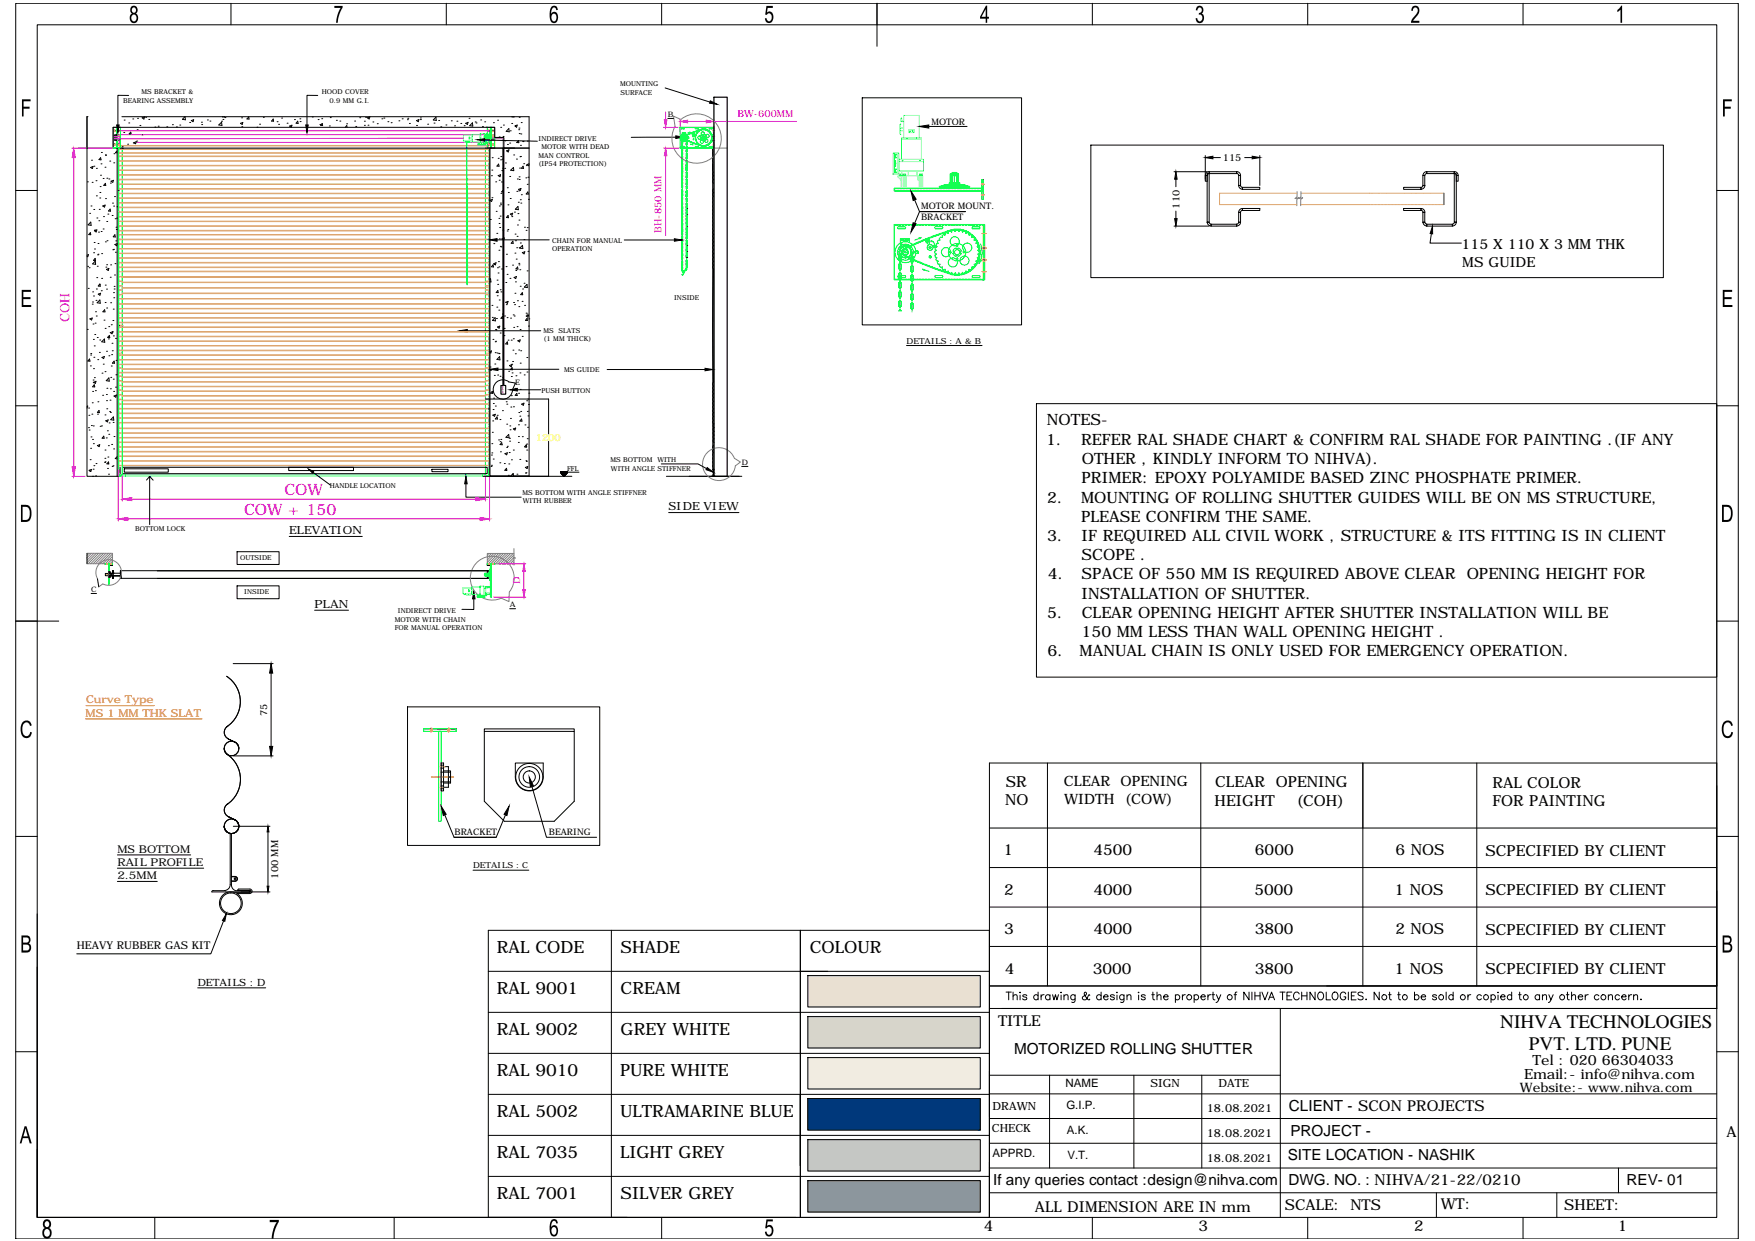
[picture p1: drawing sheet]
<svg xmlns="http://www.w3.org/2000/svg" width="594mm" height="420mm" viewBox="0 0 594 420" stroke-linecap="round" stroke-linejoin="round" font-family="sans-serif">
<defs><g id="words">
<g font-size="6.5">
<text x="507.9" y="348.2">NIHVA TECHNOLOGIES</text>
<text x="517.6" y="355.5">PVT. LTD. PUNE</text>
</g>
<g font-size="5.7">
<text x="168.2" y="322.7">RAL CODE</text>
<text x="210" y="322.7">SHADE</text>
<text x="274.1" y="322.7">COLOUR</text>
<text x="168.2" y="336.6">RAL 9001</text>
<text x="210.1" y="336.6">CREAM</text>
<text x="168.2" y="350.5">RAL 9002</text>
<text x="210.1" y="350.4">GREY WHITE</text>
<text x="168.2" y="364.4">RAL 9010</text>
<text x="209.9" y="364.3">PURE WHITE</text>
<text x="168.2" y="378.3">RAL 5002</text>
<text x="209.9" y="378.2">ULTRAMARINE BLUE</text>
<text x="168.2" y="392.1">RAL 7035</text>
<text x="209.9" y="392.1">LIGHT GREY</text>
<text x="168.2" y="406">RAL 7001</text>
<text x="210" y="406">SILVER GREY</text>
</g>
<g font-size="5.3">
<text x="354.4" y="143.9">NOTES-</text>
<text x="354.2" y="150.6">1.</text>
<text x="366" y="150.6">REFER RAL SHADE CHART &amp; CONFIRM RAL SHADE FOR PAINTING .(IF ANY</text>
<text x="366.2" y="157.2">OTHER , KINDLY INFORM TO NIHVA).</text>
<text x="366.1" y="163.6">PRIMER: EPOXY POLYAMIDE BASED ZINC PHOSPHATE PRIMER.</text>
<text x="354.5" y="170.2">2.</text>
<text x="366" y="170.2">MOUNTING OF ROLLING SHUTTER GUIDES WILL BE ON MS STRUCTURE,</text>
<text x="366" y="176.7">PLEASE CONFIRM THE SAME.</text>
<text x="354.5" y="183.2">3.</text>
<text x="366.1" y="183.2">IF REQUIRED ALL CIVIL WORK , STRUCTURE &amp; ITS FITTING IS IN CLIENT</text>
<text x="366.1" y="189.7">SCOPE .</text>
<text x="354.7" y="196.2">4.</text>
<text x="366.1" y="196.2">SPACE OF 550 MM IS REQUIRED ABOVE CLEAR</text>
<text x="496.5" y="196.2">OPENING HEIGHT FOR</text>
<text x="366.1" y="202.7">INSTALLATION OF SHUTTER.</text>
<text x="354.4" y="209.2">5.</text>
<text x="366.2" y="209.2">CLEAR OPENING HEIGHT AFTER SHUTTER INSTALLATION WILL BE</text>
<text x="366.1" y="215.7">150 MM LESS THAN WALL OPENING HEIGHT .</text>
<text x="354.6" y="222.2">6.</text>
<text x="365.4" y="222.2">MANUAL CHAIN IS ONLY USED FOR EMERGENCY OPERATION.</text>
</g>
<g font-size="5.3" fill="#f0f">
<text x="96.3" y="167.6">COW</text>
<text x="82.6" y="174.3">COW + 150</text>
</g>
<g font-size="5.2">
<text x="340.4" y="266.3">SR</text>
<text x="411.4" y="266.4">CLEAR</text>
<text x="431.9" y="266.4">OPENING</text>
<text x="505.2" y="266.7">RAL COLOR</text>
<text x="340.3" y="272.6">NO</text>
<text x="411.2" y="272.8">HEIGHT</text>
<text x="438.8" y="272.8">(COH)</text>
<text x="505.2" y="272.9">FOR PAINTING</text>
<text x="339.7" y="289.6">1</text>
<text x="370.1" y="289.5">4500</text>
<text x="424.8" y="289.5">6000</text>
<text x="472.4" y="289.5">6 NOS</text>
<text x="502.8" y="289.7">SCPECIFIED BY CLIENT</text>
<text x="340" y="303">2</text>
<text x="370.1" y="302.9">4000</text>
<text x="424.7" y="302.9">5000</text>
<text x="472.1" y="302.9">1 NOS</text>
<text x="502.8" y="303.1">SCPECIFIED BY CLIENT</text>
<text x="340" y="316.3">3</text>
<text x="370.1" y="316.3">4000</text>
<text x="424.7" y="316.2">3800</text>
<text x="472.4" y="316.3">2 NOS</text>
<text x="502.8" y="316.4">SCPECIFIED BY CLIENT</text>
<text x="340.2" y="329.7">4</text>
<text x="369.9" y="329.6">3000</text>
<text x="424.7" y="329.6">3800</text>
<text x="472.1" y="329.6">1 NOS</text>
<text x="502.8" y="329.8">SCPECIFIED BY CLIENT</text>
<text x="343.3" y="356.8">MOTORIZED ROLLING SHUTTER</text>
<text x="436.3" y="376.1">CLIENT - SCON PROJECTS</text>
<text x="436.8" y="384.4">PROJECT -</text>
<text x="435.9" y="392.8">SITE LOCATION - NASHIK</text>
<text x="336.2" y="401.2">If any queries contact :design@nihva.com</text>
<text x="436.1" y="401.2">DWG. NO. : NIHVA/21-22/0210</text>
<text x="550.6" y="401.1">REV- 01</text>
</g>
<g font-size="5.1">
<text x="337.8" y="347.5">TITLE</text>
<text x="584.5" y="385">A</text>
<text x="350.3" y="410.2">ALL DIMENSION ARE IN mm</text>
<text x="434.9" y="409.5">SCALE: NTS</text>
<text x="487.7" y="409.5">WT:</text>
<text x="529.5" y="409.5">SHEET:</text>
<text x="333.1" y="416.7">4</text>
<text x="405.8" y="416.7">3</text>
<text x="478.6" y="416.7">2</text>
<text x="547.6" y="416.7">1</text>
</g>
<g font-size="4.8">
<text x="360.2" y="266">CLEAR</text>
<text x="379.3" y="266">OPENING</text>
<text x="360.2" y="272.1">WIDTH</text>
<text x="380.7" y="272.1">(COW)</text>
<text x="515.9" y="365.4">Email:- info@nihva.com</text>
<text x="518.8" y="360.6">Tel : 020 66304033</text>
</g>
<g font-size="4.7">
<text x="494.8" y="84.5">115 X 110 X 3 MM THK</text>
<text x="495" y="90.3">MS GUIDE</text>
</g>
<text font-size="4.4" fill="#f0f" x="23.6" y="109" transform="rotate(-90 23.6 109)">COH</text>
<text font-size="4.4" x="514.5" y="369.6">Website:- www.nihva.com</text>
<g font-size="3.9">
<text x="360.7" y="368.2">NAME</text>
<text x="361" y="375.6">G.I.P.</text>
<text x="361.2" y="383.9">A.K.</text>
<text x="336" y="391.7">APPRD.</text>
<text x="361.3" y="392.4">V.T.</text>
</g>
<g font-size="3.8">
<text x="226.3" y="172.7">SIDE VIEW</text>
<text x="97.9" y="180.8">ELEVATION</text>
<text x="106.5" y="205.8">PLAN</text>
<text x="389.4" y="368.2">SIGN</text>
<text x="412.5" y="368.1">DATE</text>
<text x="336" y="375.8">DRAWN</text>
<text x="408.5" y="376.5">18.08.2021</text>
<text x="335.8" y="383.3">CHECK</text>
<text x="408.5" y="384.9">18.08.2021</text>
<text x="408.5" y="393.2">18.08.2021</text>
</g>
<g font-size="3.6" fill="#f00">
<text x="29.2" y="238.1">Curve Type</text>
<text x="29" y="242.6">MS 1 MM THK SLAT</text>
</g>
<g font-size="3.6">
<text x="39.7" y="288.6">MS BOTTOM</text>
<text x="39.7" y="293.2">RAIL PROFILE</text>
<text x="39.7" y="297.7">2.5MM</text>
<text x="26" y="321.4">HEAVY RUBBER GAS KIT</text>
</g>
<text font-size="3.4" x="66.9" y="333.7">DETAILS : D</text>
<g font-size="3.3" fill="#f0f">
<text x="249.7" y="39.8">BW-600MM</text>
<text x="223.9" y="78.8" transform="rotate(-90 223.9 78.8)">BH-850 MM</text>
<text x="176.1" y="197.9" transform="rotate(-90 176.1 197.9)">D</text>
</g>
<g font-size="3.3">
<text x="414" y="54.5">115</text>
<text x="399.2" y="70.6" transform="rotate(-90 399.2 70.6)">110</text>
<text x="90.5" y="242.5" transform="rotate(-90 90.5 242.5)">75</text>
<text x="94.1" y="297.4" transform="rotate(-90 94.1 297.4)">100 MM</text>
</g>
<text font-size="3.3" fill="#ff0" x="181.4" y="149.4">1200</text>
<g font-size="3">
<text x="315.3" y="42.2">MOTOR</text>
<text x="311.8" y="70.8">MOTOR MOUNT.</text>
<text x="311.8" y="74.6">BRACKET</text>
<text x="153.9" y="282.8">BRACKET</text>
<text x="185.8" y="282.8">BEARING</text>
</g>
<g font-size="2.8">
<text x="306.9" y="116.4">DETAILS : A &amp; B</text>
<text x="160.1" y="294">DETAILS : C</text>
</g>
<g font-size="2.5">
<text x="226" y="39.6">B</text>
<text x="174.4" y="130.4">E</text>
<text x="251.1" y="157.4">D</text>
<text x="30.8" y="200.4">C</text>
<text x="172.5" y="205.5">A</text>
</g>
<g font-size="2.3">
<text x="210" y="29.3">MOUNTING</text>
<text x="41.7" y="34.8">BEARING ASSEMBLY</text>
<text x="47.9" y="32">MS BRACKET &amp;</text>
<text x="109" y="32">HOOD COVER</text>
<text x="111.5" y="34.8">0.9 MM G.I.</text>
<text x="210" y="32.1">SURFACE</text>
<text x="182.3" y="47.8">INDIRECT DRIVE</text>
<text x="182.3" y="53.4">MAN CONTROL</text>
<text x="183.3" y="50.6">MOTOR WITH DEAD</text>
<text x="182.3" y="56.2">(IP54 PROTECTION)</text>
<text x="186.9" y="82.2">CHAIN FOR MANUAL</text>
<text x="186.9" y="85">OPERATION</text>
<text x="228.2" y="101.5">INSIDE</text>
<text x="184" y="112.6">MS</text>
<text x="189.1" y="112.6">SLATS</text>
<text x="184" y="115.5">(1 MM THICK)</text>
<text x="191" y="126">MS GUIDE</text>
<text x="183.2" y="132.9">PUSH BUTTON</text>
<text x="192" y="159.4">FFL</text>
<text x="206.7" y="156.5">MS BOTTOM WITH</text>
<text x="206.8" y="159.3">WITH ANGLE STIFFNER</text>
<text x="111.6" y="165.1">HANDLE LOCATION</text>
<text x="176.9" y="167.6">MS BOTTOM WITH ANGLE STIFFNER</text>
<text x="177" y="170.4">WITH RUBBER</text>
<text x="45.8" y="179.8">BOTTOM LOCK</text>
<text x="81.3" y="189.7">OUTSIDE</text>
<text x="82.7" y="201.1">INSIDE</text>
<text x="134.7" y="207.7">INDIRECT DRIVE</text>
<text x="133.6" y="210.5">MOTOR WITH CHAIN</text>
<text x="133.6" y="213.3">FOR MANUAL OPERATION</text>
</g>
</g></defs>
<!-- layer: 0 -->
<g fill="none" stroke="#dda56e" stroke-width=".34">
<path d="M40.6 50.4h-.2l.2 .2M40.6 59.1h-.2l.2 .2M40.6 57.5h-.2l.2 .2M40.6 56h-.2l.2 .1M40.6 54.4h-.2l.2 .2M40.6 52.8h-.2l.2 .2M40.6 51.7h-.2l.2 .2M40.7 59.3h.3M40.7 59.1h.3M40.7 57.7h.3M40.7 57.5h.3M40.7 56.1h.3"/>
<path d="M40.7 56h.3M40.7 54.6h.3M40.7 54.4h.3M40.7 53h.3M40.7 52.8h.3M40.7 51.9h.3M40.7 51.7h.3M40.7 50.6h.3M40.7 50.4h.3M40.8 49.4h124.5M40.8 49.2h124.5M41.2 59.3h123.3"/>
<path d="M41.2 59.1h123.3M41.2 57.7h123.3M41.2 57.5h123.3M41.2 56.1h123.3M41.2 56h123.3M41.2 54.6h123.3M41.2 54.4h123.3M41.2 53h123.3M41.2 52.8h123.3M41.2 51.9h123.3M41.2 51.7h.2M41.2 50.6h123.3"/>
<path d="M41.2 50.4h123.3M41.6 51.7h122.9M164.7 59.3h.3M164.7 59.1h.3M164.7 57.7h.3M164.7 57.5h.3M164.7 56.1h.3M164.7 56h.3M164.7 54.6h.3M164.7 54.4h.3M164.7 53h.3M164.7 52.8h.3"/>
<path d="M164.7 51.9h.3M164.7 51.7h.3M164.7 50.6h.3M164.7 50.4h.3M165.2 50.4h.1l-.1 .2M165.2 51.7h.1l-.1 .2M165.2 59.1h.1l-.1 .2M165.2 57.5h.1l-.1 .2M165.2 56h.1l-.1 .1M165.2 54.4h.1l-.1 .2M165.2 52.8h.1l-.1 .2M40 71.5h.1"/>
<path d="M40.6 79.4h-.2l.2 .2M40.6 78h-.2l.2 .2M40.6 76.4h-.2l.2 .2M40.6 74.9h-.2l.2 .1M40.6 73.3h-.2l.2 .2M40.6 71.7h-.2l.2 .2M40.6 70.1h-.2l.2 .2M40.6 68.6h-.2l.2 .2M40.6 67h-.2l.2 .2M40.6 65.4h-.2l.2 .2M40.6 63.9h-.2l.2 .1M40.6 62.3h-.2l.2 .2"/>
<path d="M40.6 60.7h-.2l.2 .2M40.7 78.2h.3M40.7 78h.3M40.7 76.6h.3M40.7 76.4h.3M40.7 75h.3M40.7 74.9h.3M40.7 73.5h.3M40.7 73.3h.3M40.7 70.3h.3M40.7 70.1h.3M40.7 68.8h.3"/>
<path d="M40.7 68.6h.3M40.7 67.2h.3M40.7 65.6h.3M40.7 65.4h.3M40.7 64h.3M40.7 63.9h.3M40.7 62.5h.3M40.7 62.3h.3M40.7 60.9h.3M40.7 60.7h.3M40.7 67h.3M40.7 79.6h.3"/>
<path d="M40.7 79.4h.3M40.8 71.9h.3M40.8 71.7h.3M41.2 78.2h123.3M41.2 78h123.3M41.2 76.6h123.3M41.2 76.4h123.3M41.2 75h123.3M41.2 74.9h123.3M41.2 73.5h123.3M41.2 73.3h123.3M41.2 70.3h123.3"/>
<path d="M41.2 70.1h123.3M41.2 68.8h123.3M41.2 68.6h123.3M41.2 67.2h123.3M41.2 65.6h123.3M41.2 65.4h123.3M41.2 64h123.3M41.2 63.9h123.3M41.2 62.5h123.3M41.2 62.3h123.3M41.2 60.9h123.3M41.2 60.7h123.3"/>
<path d="M41.2 67h123.3M41.2 79.6h123.3M41.2 79.4h123.3M41.3 71.9h123.2M41.3 71.7h123.2M164.7 78.2h.3M164.7 78h.3M164.7 76.6h.3M164.7 76.4h.3M164.7 75h.3M164.7 74.9h.3M164.7 73.5h.3"/>
<path d="M164.7 73.3h.3M164.7 71.9h.3M164.7 71.7h.3M164.7 70.3h.3M164.7 70.1h.3M164.7 68.8h.3M164.7 68.6h.3M164.7 67.2h.3M164.7 65.6h.3M164.7 65.4h.3M164.7 64h.3M164.7 63.9h.3"/>
<path d="M164.7 62.5h.3M164.7 62.3h.3M164.7 60.9h.3M164.7 60.7h.3M164.7 67h.3M164.7 79.6h.3M164.7 79.4h.3M165.1 71.7h.2l-.2 .2M165.2 79.4h.1l-.1 .2M165.2 78h.1l-.1 .2M165.2 76.4h.1l-.1 .2M165.2 74.9h.1l-.1 .1"/>
<path d="M165.2 73.3h.1l-.1 .2M165.2 70.1h.1l-.1 .2M165.2 68.6h.1l-.1 .2M165.2 67h.1l-.1 .2M165.2 65.4h.1l-.1 .2M165.2 63.9h.1l-.1 .1M165.2 62.3h.1l-.1 .2M165.2 60.7h.1l-.1 .2M439.1 65.4h-26.3v3.9h26.2M440.3 69.3h23.5M440.4 65.4h23.4M464 65.4h.3"/>
<path d="M464 69.3h.3M464.5 65.4h.3M464.5 69.3h.3M465 65.4h.3M465 69.3h.3M465.4 65.4h.4M465.4 69.3h.4M465.9 65.4h.3M465.9 69.3h.3M466.4 65.4h.4M466.4 69.3h.4M466.9 65.4h.3"/>
<path d="M466.9 69.3h.3M467.4 65.4h.3M467.4 69.3h.3M467.9 65.4h.3M467.9 69.3h.3M468.4 65.4h.3M468.4 69.3h.3M468.8 65.4h.3M468.8 69.3h.3M469.3 65.4h.3M469.3 69.3h.3M469.8 65.4h.3"/>
<path d="M469.8 69.3h.3M470.3 65.4h.3M470.3 69.3h.3M470.7 65.4h.4M470.7 69.3h.4M471.2 65.4h.3M471.2 69.3h.3M471.7 65.4h.3M471.7 69.3h.3M472.2 65.4h.3M472.2 69.3h.3M472.7 65.4h.3"/>
<path d="M472.7 69.3h.3M473.1 65.4h.4M473.1 69.3h.4M473.7 65.4h.2M473.7 69.3h.2M474.1 65.4h.4M474.1 69.3h.4M474.6 65.4h.3M474.6 69.3h.3M475.1 65.4h.3M475.1 69.3h.3M475.6 65.4h.3"/>
<path d="M475.6 69.3h.3M476.1 65.4h.3M476.1 69.3h.3M476.5 65.4h.4M476.5 69.3h.4M477 65.4h.3M477 69.3h.3M477.5 65.4h.3M477.5 69.3h.3M478 65.4h.3M478 69.3h.3M478.5 65.4h.3"/>
<path d="M478.5 69.3h.3M478.9 65.4h.4M478.9 69.3h.4M479.4 65.4h.3M479.4 69.3h.3M479.9 65.4h.3M479.9 69.3h.3M480.4 65.4h.3M480.4 69.3h.3M480.9 65.4h.3M480.9 69.3h.3M481.4 65.4h.3"/>
<path d="M481.4 69.3h.3M481.8 65.4h.4M481.8 69.3h.4M482.3 65.4h.3M482.3 69.3h.3M482.8 65.4h.3M482.8 69.3h.3M483.3 65.4h.3M483.3 69.3h.3M483.8 65.4h.3M483.8 69.3h.3M484.2 65.4h.4"/>
<path d="M484.2 69.3h.4M484.7 65.4h.3M484.7 69.3h.3M485.2 65.4h.3M485.2 69.3h.3M485.7 65.4h.3M485.7 69.3h.3M486.2 65.4h.3M486.2 69.3h.3M486.6 65.4h.4M486.6 69.3h.4M487.2 65.4h.3"/>
<path d="M487.2 69.3h.3M487.6 65.4h.4M487.6 69.3h.4M488.1 65.4h.3M488.1 69.3h.3M488.6 65.4h.2l-.2 3.9M40.4 91.8v.2h124.9v-.2h-123.9M40.6 85.7h-.2l.2 .2M40.6 81h-.2l.2 .2M40.6 88.8h-.2l.2 .2M40.6 93.6h-.2l.2 .1M40.6 96.7h-.2l.2 .2"/>
<path d="M40.6 99.7h-.2l.2 .1M40.6 98.1h-.2l.2 .2M40.6 82.5h-.2l.2 .2M40.6 84.1h-.2l.2 .2M40.6 87.3h-.2l.2 .1M40.6 90.4h-.2l.2 .2M40.6 95.1h-.2l.2 .2M40.7 87.4h.3M40.7 87.3h.3M40.7 85.9h.3M40.7 85.7h.3M40.7 84.3h.3"/>
<path d="M40.7 84.1h.3M40.7 82.7h.3M40.7 82.5h.3M40.7 81.2h.3M40.7 81h.3M40.7 90.6h.3M40.7 90.4h.3M40.7 89h.3M40.7 88.8h.3M40.7 95.3h.3M40.7 95.1h.3M40.7 93.7h.3"/>
<path d="M40.7 93.6h.3M40.7 96.9h.3M40.7 96.7h.3M40.7 99.8h.3M40.7 99.7h.3M40.7 98.3h.3M40.7 98.1h.3M41.2 87.4h123.3M41.2 87.3h123.3M41.2 85.9h123.3M41.2 85.7h123.3M41.2 84.3h123.3"/>
<path d="M41.2 84.1h123.3M41.2 82.7h123.3M41.2 82.5h123.3M41.2 81.2h123.3M41.2 81h123.3M41.2 90.6h123.3M41.2 90.4h123.3M41.2 89h123.3M41.2 88.8h123.3M41.2 95.3h.2M41.2 95.1h.2M41.2 93.7h.2"/>
<path d="M41.2 93.6h.2M41.2 96.9h.2M41.2 96.7h.2M41.2 99.8h.2M41.2 99.7h.2M41.2 98.3h.2M41.2 98.1h.2M41.4 93.8h122.7M41.4 93.7h123.9M41.4 95.5h123.9M41.4 97.4h123.9M41.4 99.2h123.9"/>
<path d="M41.4 95.7h122.7M41.4 97.6h122.7M41.4 99.4h122.7M164.3 95.3h.2M164.3 95.1h.2M164.3 93.7h.2M164.3 93.6h.2M164.3 96.9h.2M164.3 96.7h.2M164.3 99.8h.2M164.3 99.7h.2M164.3 98.3h.2"/>
<path d="M164.3 98.1h.2M164.7 87.4h.3M164.7 87.3h.3M164.7 85.9h.3M164.7 85.7h.3M164.7 84.3h.3M164.7 84.1h.3M164.7 82.7h.3M164.7 82.5h.3M164.7 81.2h.3M164.7 81h.3M164.7 90.6h.3"/>
<path d="M164.7 90.4h.3M164.7 89h.3M164.7 88.8h.3M164.7 95.3h.3M164.7 95.1h.3M164.7 93.7h.3M164.7 93.6h.3M164.7 96.9h.3M164.7 96.7h.3M164.7 99.8h.3M164.7 99.7h.3M164.7 98.3h.3"/>
<path d="M164.7 98.1h.3M165.2 85.7h.1l-.1 .2M165.2 81h.1l-.1 .2M165.2 88.8h.1l-.1 .2M165.2 93.6h.1l-.1 .1M165.2 96.7h.1l-.1 .2M165.2 99.7h.1l-.1 .1M165.2 98.1h.1l-.1 .2M165.2 82.5h.1l-.1 .2M165.2 84.1h.1l-.1 .2M165.2 87.3h.1l-.1 .1M165.2 90.4h.1l-.1 .2"/>
<path d="M165.2 95.1h.1l-.1 .2M40.4 110.3h1M40.4 110.1h1.2M40.6 104.4h-.2l.2 .2M40.6 107.5h-.2l.2 .2M40.6 112.2h-.2l.2 .3M40.6 110.7h-.2l.2 .2M40.6 115.4h-.2l.2 .2M40.6 117h-.2l.2 .2M40.6 102.8h-.2l.2 .2M40.6 106h-.2l.2 .1M40.6 109.1h-.2l.2 .2"/>
<path d="M40.6 113.8h-.2l.2 .2M40.6 118.5h-.2l.2 .3M40.7 106.1h.3M40.7 106h.3M40.7 104.6h.3M40.7 104.4h.3M40.7 103h.3M40.7 102.8h.3M40.7 109.3h.3M40.7 109.1h.3M40.7 107.7h.3M40.7 107.5h.3"/>
<path d="M40.7 114h.3M40.7 113.8h.3M40.7 112.5h.3M40.7 112.2h.3M40.7 110.9h.3M40.7 110.7h.3M40.7 115.6h.3M40.7 115.4h.3M40.7 118.8h.3M40.7 118.5h.3M40.7 117.2h.3M40.7 117h.3"/>
<path d="M41.2 106.1h123.3M41.2 106h123.3M41.2 104.6h123.3M41.2 104.4h123.3M41.2 103h123.3M41.2 102.8h123.3M41.2 109.3h123.3M41.2 109.1h123.3M41.2 107.7h123.3M41.2 107.5h123.3M41.2 114h123.3M41.2 113.8h123.3"/>
<path d="M41.2 112.5h123.3M41.2 112.2h123.3M41.2 110.9h123.3M41.2 110.7h123.3M41.2 115.6h123.3M41.2 115.4h123.3M41.2 118.8h123.3M41.2 118.5h123.3M41.2 117.2h123.3M41.2 117h123.3M41.4 101.1h123.9v.1h-123.9M41.4 119.6h-1v.2"/>
<path d="M41.6 101.1h-1.2l1.2 .1M164.3 119.6h1v.2M164.7 106.1h.3M164.7 106h.3M164.7 104.6h.3M164.7 104.4h.3M164.7 103h.3M164.7 102.8h.3M164.7 109.3h.3M164.7 109.1h.3M164.7 107.7h.3M164.7 107.5h.3"/>
<path d="M164.7 114h.3M164.7 113.8h.3M164.7 112.5h.3M164.7 112.2h.3M164.7 110.9h.3M164.7 110.7h.3M164.7 115.6h.3M164.7 115.4h.3M164.7 118.8h.3M164.7 118.5h.3M164.7 117.2h.3M164.7 117h.3"/>
<path d="M165.2 104.4h.1l-.1 .2M165.2 107.5h.1l-.1 .2M165.2 112.2h.1l-.1 .3M165.2 110.7h.1l-.1 .2M165.2 115.4h.1l-.1 .2M165.2 117h.1l-.1 .2M165.2 102.8h.1l-.1 .2M165.2 106h.1l-.1 .1M165.2 109.1h.1l-.1 .2M165.2 113.8h.1l-.1 .2M165.2 118.5h.1l-.1 .3M40.6 135.1h-.2l.2 .2"/>
<path d="M40.6 130.4h-.2l.2 .2M40.6 128.8h-.2l.2 .2M40.6 138.3h-.2l.2 .1M40.6 124.5h-.2l.2 .2M40.6 127.3h-.2l.2 .1M40.6 121.7h-.2l.2 .2M40.6 120.1h-.2l.2 .2M40.6 123.3h-.2l.2 .2M40.6 126h-.2l.2 .3M40.6 132h-.2l.2 .2M40.6 133.5h-.2l.2 .2M40.6 136.7h-.2l.2 .2"/>
<path d="M40.6 139.8h-.2l.2 .3M40.7 136.9h.3M40.7 136.7h.3M40.7 135.3h.3M40.7 135.1h.3M40.7 133.7h.3M40.7 133.5h.3M40.7 132.2h.3M40.7 132h.3M40.7 130.6h.3M40.7 130.4h.3M40.7 129h.3"/>
<path d="M40.7 128.8h.3M40.7 139.8h.3M40.7 138.4h.3M40.7 138.3h.3M40.7 126.3h.3M40.7 126h.3M40.7 124.7h.3M40.7 124.5h.3M40.7 127.4h.3M40.7 127.3h.3M40.7 123.5h.3M40.7 123.3h.3"/>
<path d="M40.7 121.9h.3M40.7 121.7h.3M40.7 120.3h.3M40.7 120.1h.3M41.2 136.9h123.3M41.2 136.7h123.3M41.2 135.3h.2M41.2 135.1h.2M41.2 133.7h.2M41.2 133.5h.2M41.2 132.2h.2M41.2 132h.2"/>
<path d="M41.2 130.6h.2M41.2 130.4h.2M41.2 129h.2M41.2 128.8h.2M41.2 139.8h123.3M41.2 138.4h123.3M41.2 138.3h123.3M41.2 126.3h123.3M41.2 126h123.3M41.2 124.7h.2M41.2 124.5h.2M41.2 127.4h.2"/>
<path d="M41.2 127.3h.2M41.2 123.5h123.3M41.2 123.3h123.3M41.2 121.9h123.3M41.2 121.7h123.3M41.2 120.3h123.3M41.2 120.1h123.3M41.4 124.9h122.9M41.4 125h122.9M41.4 127.6h122.9M41.4 127.8h122.9M41.4 129.2h122.9"/>
<path d="M41.4 129.4h122.9M41.4 130.8h122.9M41.4 131h122.9M41.4 132.3h122.9M41.4 132.5h122.9M41.4 133.9h122.9M41.4 134.1h122.9M41.4 135.5h122.9M41.4 135.7h122.9M164.3 135.3h.2M164.3 135.1h.2M164.3 133.7h.2"/>
<path d="M164.3 133.5h.2M164.3 132.2h.2M164.3 132h.2M164.3 130.6h.2M164.3 130.4h.2M164.3 129h.2M164.3 128.8h.2M164.3 124.7h.2M164.3 124.5h.2M164.3 127.4h.2M164.3 127.3h.2M164.7 136.9h.3"/>
<path d="M164.7 136.7h.3M164.7 135.3h.3M164.7 135.1h.3M164.7 133.7h.3M164.7 133.5h.3M164.7 132.2h.3M164.7 132h.3M164.7 130.6h.3M164.7 130.4h.3M164.7 129h.3M164.7 128.8h.3M164.7 139.8h.3"/>
<path d="M164.7 138.4h.3M164.7 138.3h.3M164.7 126.3h.3M164.7 126h.3M164.7 124.7h.3M164.7 124.5h.3M164.7 127.4h.3M164.7 127.3h.3M164.7 123.5h.3M164.7 123.3h.3M164.7 121.9h.3M164.7 121.7h.3"/>
<path d="M164.7 120.3h.3M164.7 120.1h.3M165.2 135.1h.1l-.1 .2M165.2 130.4h.1l-.1 .2M165.2 128.8h.1l-.1 .2M165.2 138.3h.1l-.1 .1M165.2 124.5h.1l-.1 .2M165.2 127.3h.1l-.1 .1M165.2 121.7h.1l-.1 .2M165.2 120.1h.1l-.1 .2M165.2 123.3h.1l-.1 .2M165.2 126h.1l-.1 .3"/>
<path d="M165.2 132h.1l-.1 .2M165.2 133.5h.1l-.1 .2M165.2 136.7h.1l-.1 .2M165.2 139.8h.1l-.1 .3M40.6 141.4h-.2l.2 .2M40.6 157.5h-.2l.2 .2M40.6 156h-.2l.2 .1M40.6 154.4h-.2l.2 .2M40.6 152.8h-.2l.2 .2M40.6 151.2h-.2l.2 .2M40.6 149.7h-.2l.2 .1M40.6 148.1h-.2l.2 .2"/>
<path d="M40.6 146.5h-.2l.2 .2M40.6 144.9h-.2l.2 .2M40.6 143h-.2l.2 .2M40.7 157.7h.3M40.7 157.5h.3M40.7 156.1h.3M40.7 156h.3M40.7 154.6h.3M40.7 154.4h.3M40.7 153h.3M40.7 152.8h.3M40.7 151.4h.3"/>
<path d="M40.7 151.2h.3M40.7 149.8h.3M40.7 149.7h.3M40.7 148.3h.3M40.7 148.1h.3M40.7 146.7h.3M40.7 146.5h.3M40.7 145.1h.3M40.7 144.9h.3M40.7 143.2h.3M40.7 143h.3M40.7 141.6h.3"/>
<path d="M40.7 141.4h.3M40.7 140.1h.3M41.2 157.7h123.3M41.2 157.5h123.3M41.2 156.1h123.3M41.2 156h123.3M41.2 154.6h123.3M41.2 154.4h123.3M41.2 153h123.3M41.2 152.8h123.3M41.2 151.4h123.3M41.2 151.2h123.3"/>
<path d="M41.2 149.8h123.3M41.2 149.7h123.3M41.2 148.3h123.3M41.2 148.1h123.3M41.2 146.7h123.3M41.2 146.5h123.3M41.2 145.1h123.3M41.2 144.9h123.3M41.2 143.2h123.3M41.2 143h123.3M41.2 141.6h123.3M41.2 141.4h123.3"/>
<path d="M41.2 140.1h123.3M164.7 157.7h.3M164.7 157.5h.3M164.7 156.1h.3M164.7 156h.3M164.7 154.6h.3M164.7 154.4h.3M164.7 153h.3M164.7 152.8h.3M164.7 151.4h.3M164.7 151.2h.3M164.7 149.8h.3"/>
<path d="M164.7 149.7h.3M164.7 148.3h.3M164.7 148.1h.3M164.7 146.7h.3M164.7 146.5h.3M164.7 145.1h.3M164.7 144.9h.3M164.7 143.2h.3M164.7 143h.3M164.7 141.6h.3M164.7 141.4h.3M164.7 140.1h.3"/>
<path d="M165.2 141.4h.1l-.1 .2M165.2 157.5h.1l-.1 .2M165.2 156h.1l-.1 .1M165.2 154.4h.1l-.1 .2M165.2 152.8h.1l-.1 .2M165.2 151.2h.1l-.1 .2M165.2 149.7h.1l-.1 .1M165.2 148.1h.1l-.1 .2M165.2 146.5h.1l-.1 .2M165.2 144.9h.1l-.1 .2M165.2 143h.1l-.1 .2"/>
</g>
<g fill="none" stroke="#0f0" stroke-width=".34">
<path d="M38.3 43.1h2.5v7h-2.5zM38.3 50.1h3.1v110.5M39.4 43.1v7M39.7 43.1v7M40 50.1v111.2h1.4M40.2 50.9v.4M40.2 51.6v.4M40.2 52.3v.5M40.2 53v.5M40.2 53.7v.5M40.2 54.5v.5M40.2 55.2v.5"/>
<path d="M40.2 55.9v.5M40.2 56.6v.5M40.2 57.3v.5M40.2 58.1v.5M40.2 58.8v.5M40.2 59.5v.5M41.4 50.2h-1.2v.4M41.6 51.7h.1M164.1 46.2v.8M164.2 46.2v.9zM164.2 46.8h.1M164.2 46.1v.4l.2-.1"/>
<path d="M164.2 46.4v.1M164.3 46.3h-.3v.7h.3M164.3 50.1h1.4v111.2h-1.4zM164.3 50.2h1.2v.4M164.4 46.3h1M164.4 47h1M164.4 46.8h-.2v.4M164.4 46.8h.1M165 45.4v-2.3h2.5v7h-2.5v-1.9M165.4 46.1h-1.2v.3l1.2-.2M165.4 47l-1.2-.2v.4h1.2M165.4 45.9l.1 1.4z"/>
<path d="M165.4 46.6h-1.2h1.2M165.5 45.9h.2v1.4h-.2M165.5 50.9v.4M165.5 51.6v.4M165.5 52.3v.5M165.5 53v.5M165.5 53.7v.5M165.5 54.5v.5M165.5 55.2v.5M165.5 55.9v.5M165.5 56.6v.5M165.5 57.3v.5"/>
<path d="M165.5 58.1v.5M165.5 58.8v.5M165.5 59.5v.5M165.6 46.3h.1M165.6 47h.1M165.8 46.3h.2M165.8 47h.2M165.8 44.7l.1 3.8-.1-1.9v1.6l-.1-.2zM165.9 44.7l.2-.2-.1 2.1M166 46.6l.1 2.1-.2-.2M166.1 46.6v2.1M166.1 43.1v7"/>
<path d="M166.1 46.3h.1M166.1 47h.1M166.1 43.2l-.3-.1h.4v7h-.4h.3M166.1 44.5v2.1M166.1 47.6h.1M166.1 47.8h.1M166.1 45.5h.1M166.1 45.6h.1M166.3 43.1v7M230.2 50.1h.7M230.2 43.2h.7M230.7 43.4l1 .1-.9 .2z"/>
<path d="M230.7 49.6h.8M230.8 49.5l-.1 .3 .8 .1v-.4M231.1 45.1l.9 .1zM231.2 45h.1M231.2 50.1h.6M231.2 43.2h.6M231.3 46.6v.1M231.3 45.1h.1M231.3 46.5v.1M231.3 46.8h.1M231.3 46.6h.1M231.3 46.7h.1"/>
<path d="M231.3 45h.1M231.3 46.4v.1M231.4 46.8h.1M231.4 46.2l1.5-.7a16.7 16.7 0 0 1 5.8-1.8 2.96 2.96 0 0 1 2.2 3.9 2.96 2.96 0 0 1-4.1 1.6l-1.6-.5a8.3 8.3 0 0 1-4.1-2.1l.3-.4M231.4 46.4l-.1 .1M231.4 46.8l.1 .1M231.4 46.9l1.5 .7a16.2 16.2 0 0 0 5.8 1.8 2.84 2.84 0 0 0 2.1-3.8 2.84 2.84 0 0 0-4-1.5l-5.4 2.2-.2 .3 .2 .3M231.4 46.3v.1M231.5 46.9h.1M231.5 46.3l-.1 .1M231.5 46.3l.3 .1M231.6 46.3h-.1"/>
<path d="M231.6 46.9h.1M231.6 44.9l.1 .2zM231.8 46.3v.1M231.8 46.4l.1 .1M231.8 45.1h.1M231.8 46.8l-.3 .1M231.9 45h.1M231.9 46.8h-.1M231.9 46.4v.1M231.9 46.5v.1M231.9 46.6h.1M231.9 46.6l-.1 .2"/>
<path d="M231.9 45.1h.1M232.1 45.4v-.5h-1.1v.6M232.1 50.1h.7M232.1 43.2h.7M232.9 46.5h.3v.3h-.3M233.1 50.1h.7M233.1 43.2h.7M233.1 46.5v.3M233.3 44.8h.3zM233.3 44.8l-.5 .3M233.8 48.8l.2 .2zM234 48.9l.6 .2"/>
<path d="M234.1 50.1h.6M234.1 43.2h.6M234.5 45.7a.36 .36 0 0 0 .1 .6 .36 .36 0 0 0 .5-.3l.5-.1M234.6 45.4l.5 .5M234.6 45.4l-.1-.5-.3 .2 .3 .6M234.9 45.2l.1 .1zM235 50.1h.7M235 43.2h.7M235.1 45.2l.2 .5M235.1 45.8v.1M235.4 43.7h.8M235.4 45.8l.2 .1"/>
<path d="M235.4 43.6v-.2l.8-.1v.3M235.5 45.8l-.4 .1M235.5 46.4l-.2 .4h.2l-.1 .2 .2 .3M235.5 49.6h.7M235.5 49.5v.3h.8l-.1-.3M235.5 46.3v.1M235.6 47.3l-.1 .4h.2M235.6 47.3h.1M235.6 45.9l-.2 .1 .1 .4M235.7 47.8l.3 .3M235.8 47.7h.1M236 45.1l-.5 .4 .1 .4"/>
<path d="M236 48.1l-.1 .3 .3 .1M236 50.1h.6M236 43.2h.6M236 45.1h.1M236.3 48.5h.1M236.3 48.5l.1 .4 .3-.1M236.3 44.7l-.4 .2 .1 .2M236.6 44.5l-.2-.1-.1 .3M236.6 48.8l.4 .2M236.7 44.4l-.1 .1M237 50.1h.6M237 43.2h.6"/>
<path d="M237 44.2l-.4 .2M237 49h.1M237.1 49v.2h.3M237.1 44.2h-.1M237.5 49.2h.1M237.5 49.2l.3 .2 .2-.2v.3l.4-.2M237.5 44v.1M237.8 46.1l.8 .2-.1 .8-.8-.2zM237.9 44l-.6-.1-.2 .3M237.9 44l.4-.2 .6 .3M237.9 50.1h.7M237.9 43.2h.7"/>
<path d="M238 44h-.1M238.4 44h.1M238.4 49.2h.1M238.9 44h.4l1.1 .9 .5 .9-.1 .6M238.9 50.1h.7M238.9 43.2h.7M239.7 48.8l-.4 .4-.9 .1M239.8 50.1h.7M239.8 43.2h.7M240.1 43.4l1 .1-.9 .2zM240.2 49.6h.7M240.2 49.5l-.1 .3 .8 .1v-.4"/>
<path d="M240.3 48.2l-.4 .7-.2-.1M240.4 48.1h-.1M240.6 47.8l-.2 .3M240.6 47.7h.1M240.7 47.3l.1 .4h-.2M240.7 47.3h.1M240.8 46.3v.1M240.8 46.4l.2 .4-.3 .5M240.8 50.1h.7M240.8 43.2h.7M241 47.6h.3l-.4 .4zM241.2 45.6l.2 .8-.2 1.2"/>
<path d="M241.5 43.1h-11.3v7h11.3M241.5 43.1h.2v7h-.2M241.5 43.1v7M321.7 58.9l1-.1-.1 .7M322 58.8h2.1zM322.1 58.7h1.9M322.3 59v-.6h1.6v.6M322.3 59.2v.1M322.3 59.5v2.4M322.7 58.8l-.1 .1M323.5 58.8l.1 .1M323.9 59.2v.1"/>
<path d="M323.9 59.5v2.4M324.5 58.9l-1-.1 .1 .7M40.2 60.3v.4M40.2 61v.4M40.2 61.7v.5M40.2 62.4v.5M40.2 63.1v.5M40.2 63.9v.5M40.2 64.6v.5M40.2 65.3v.5M40.2 66v.5M40.2 66.8v.4"/>
<path d="M40.2 67.5v.5M40.2 68.2v.5M40.2 68.9v.5M40.2 69.7v.4M40.2 70.4v.4M40.2 71.1v.5M40.2 71.8v.5M40.2 72.5v.5M40.2 73.3v.5M40.2 74v.5M40.2 74.7v.5M40.2 75.5v.4"/>
<path d="M40.2 76.2v.4M40.2 76.9v.5M40.2 77.6v.5M40.2 78.3v.5M40.2 79.1v.4M40.2 79.8v.4M165.5 60.3v.4M165.5 61v.4M165.5 61.7v.5M165.5 62.4v.5M165.5 63.1v.5M165.5 63.9v.5"/>
<path d="M165.5 64.6v.5M165.5 65.3v.5M165.5 66v.5M165.5 66.8v.4M165.5 67.5v.5M165.5 68.2v.5M165.5 68.9v.5M165.5 69.7v.4M165.5 70.4v.4M165.5 71.1v.5M165.5 71.8v.5M165.5 72.5v.5"/>
<path d="M165.5 73.3v.5M165.5 74v.5M165.5 74.7v.5M165.5 75.5v.4M165.5 76.2v.4M165.5 76.9v.5M165.5 77.6v.5M165.5 78.3v.5M165.5 79.1v.4M165.5 79.8v.4M230.9 66.4v.3M232.4 66.7v.3"/>
<path d="M302.7 63.7h29.6v1h-29.6zM302.7 64.4h.7M302.7 76.3h.5M303.5 76.3h.6M303.7 64.4h.7M303.9 76.9l2.3-.1 .4 .3-.4 .4h-2l-.3-.2zM304.4 76.3h.7M304.7 64.4h.6M305.4 76.3h.7M305.6 64.4h.7M306.4 76.3h.6M306.6 64.4h.6"/>
<path d="M307.3 76.3h.7M307.6 64.4h.6M308.3 76.3h.6M308.6 64.4h.6M309.3 76.3h.6M309.5 64.4h.7M310.2 76.3h.7M310.5 64.4h.6M311.2 76.3h.7M311.4 64.4h.7M312.2 76.3h.6M312.4 64.4h.6"/>
<path d="M313.1 76.3h.7M313.3 64.4h.7M314.1 76.3h.6M314.3 64.4h.6M315 76.3h.7M315.3 64.4h.6M316 76.3h.6M316.3 64.4h.6M316.7 77.5h2.1M316.7 77.4l-.3-.3 .3-.4h2.1l.3 .4-.3 .3M317 76.3h.6M317.2 64.4h.7"/>
<path d="M318 76.3h.6M318.2 64.4h.6M318.4 63l4.7-.1h-3.9l.4-.4h6.9l.5 .4h-3.9l4.7 .2zM318.4 63.1h-.4v.6l5.1-.3M318.9 76.3h.7M319.1 64.4h.7M319.8 79.6l-.5-.2-.5 .4 .2 .5M319.9 76.3h.6M320.1 64.4h.6M320.8 76.3h.7M321 78.9l-.5-.2-.6 .4v.5M321.1 64.4h.6"/>
<path d="M321.2 63.7h3.8M321.3 62v.5h3.6v-.5M321.5 61.8h3.3l.1 .2h-3.6zM321.7 61.8v-2.9h.9v.6h-.5v2.3M321.8 76.3h.6M322.1 64.4h.6M322.3 62v.2M322.3 62.3v.2M322.3 62.6v.2M322.3 62.9v.2M322.3 63.2v.2M322.3 63.5v.2"/>
<path d="M322.8 76.3h.6M323 64.4h.6M323.1 63.5h1.6l.3 .2h3.2M323.1 63.5h-1.6l-.3 .2h-3.2M323.1 61.8v-3v3M323.4 78.3l-.4-.4-.7 .1-.2 .5-.4-.3-.7 .2v.5M323.8 76.3h.6M323.9 62v.2M323.9 62.3v.2M323.9 62.6v.2M323.9 62.9v.2M323.9 63.2v.2"/>
<path d="M323.9 63.5v.2M324 64.4h.6M324 61.8v-2.3h-.4v-.6h.9v2.9M324.6 78.3l.3-.4 .7 .1 .1 .5 .5-.3 .6 .2 .1 .5 .5-.2 .6 .4 .1 .5 .4-.2 .5 .4-.1 .5h.6l.4 .5-.2 .5M324.7 78.3l-.4-.4h-.7l-.2 .4M324.7 76.3h.6M324.9 64.4h.7M325.7 76.3h.6M325.9 64.4h.6M326.6 76.3h.7M326.8 64.4h.7M327.6 76.3h.6"/>
<path d="M327.8 63.1h.4v.6l-5.1-.3M327.8 64.4h.7M328.5 76.3h.7M328.8 64.4h.6M329.1 76.9l2.2-.1 .5 .3-.5 .4h-1.9l-.3-.2zM329.5 76.3h.6M329.8 64.4h.6M330.5 76.3h.6M330.7 64.4h.7M331.5 76.3h.6M331.7 64.4h.6M332.3 60.8h.6v6.7h-.6z"/>
<path d="M332.4 76.3h.5M332.9 76h-30.2v18.8h30.2M332.9 76h.4v18.8h-.4M332.9 76v18.8M40.2 80.5v.5M40.2 81.2v.5M40.2 81.9v.5M40.2 82.6v.6M40.2 83.4v.5M40.2 84.1v.5M40.2 84.9v.4M40.2 85.6v.4"/>
<path d="M40.2 86.3v.5M40.2 87v.5M40.2 87.7v.5M40.2 88.4v.6M40.2 89.2v.5M40.2 89.9v.5M40.2 90.6v.5M40.2 91.3v.5M40.2 92.1v.5M40.2 92.8v.5M40.2 93.5v.5M40.2 94.2v.5"/>
<path d="M40.2 95v.4M40.2 95.7v.5M40.2 96.4v.5M40.2 97.1v.5M40.2 97.8v.6M40.2 98.6v.5M40.2 99.3v.5M165.5 80.5v.5M165.5 81.2v.5M165.5 81.9v.5M165.5 82.6v.6M165.5 83.4v.5"/>
<path d="M165.5 84.1v.5M165.5 84.9v.4M165.5 85.6v.4M165.5 86.3v.5M165.5 87v.5M165.5 87.7v.5M165.5 88.4v.6M165.5 89.2v.5M165.5 89.9v.5M165.5 90.6v.5M165.5 91.3v.5M165.5 92.1v.5"/>
<path d="M165.5 92.8v.5M165.5 93.5v.5M165.5 94.2v.5M165.5 95v.4M165.5 95.7v.5M165.5 96.4v.5M165.5 97.1v.5M165.5 97.8v.6M165.5 98.6v.5M165.5 99.3v.5M230.9 91.2l-.1 .2M302.7 94.5h.5"/>
<path d="M303.5 94.5h.6M304.2 93.3h2M304.2 93.3l-.3 .2 .1 .4 2.2 .1 .4-.4-.4-.3M304.4 94.5h.7M305.2 81.4l2.3 .1zM305.3 81l.1 .4zM305.4 94.5h.7M305.5 81.2l.1 .2zM305.6 85.4l-.1 .2h.2a.39 .39 0 0 0 0 .5 .39 .39 0 0 0 .4 .1h.1M305.7 85h-.2l.1 .2M305.8 81l.2 .4zM305.8 85.9l.1 .1"/>
<path d="M305.8 84.2l6.2-2.8 7.7-2.8a8.1 8.1 0 0 1 12 5.9 7.8 7.8 0 0 1-9.4 8.5 105.1 105.1 0 0 1-16.7-6.7l-.3-1.2 .5-.8M306 86.3a1.04 1.04 0 0 1 0-1.8l8.7-3.8a41.4 41.4 0 0 1 9.5-2.9 7.6 7.6 0 0 1 7.3 8.5 7.6 7.6 0 0 1-9.2 6.5 113 113 0 0 1-16.4-6.5M306 84.7v-.2l.4-.2 .6 .2-.1 .2M306 84.7l-.4 .1 .2 .1M306.2 86.2v.2l.3-.2 .3 .2v-.2M306.4 94.5h.6M306.6 81h.2v.4h-.2zM306.9 86.2h-.1M307 84.7l.3 .1-.1 .1M307 81.2v.2zM307.2 81v.4zM307.2 85.9v.3h-.3"/>
<path d="M307.2 84.9l.1 .1M307.2 85h.3l-.1 .2M307.3 85.4l.2 .2-.3 .4M307.3 81.2l.1 .2zM307.3 94.5h.7M307.8 82.1v-1.3h-3v1.5M308.3 94.5h.6M309.3 94.5h.6M310 85h.8v.8h-.8M310.2 94.5h.7M310.5 85v.8M311.1 80.5h.7l-.7 .4z"/>
<path d="M311.1 80.7l-1.4 .6M311.2 94.5h.7M312.2 94.5h.6M312.3 91.2l.7 .1-.1 .3zM313 91.4l1.5 .5M313.1 94.5h.7M314.1 94.5h.6M315 94.5h.7M315.2 81.6l.4-.1-.1 .4zM315.6 81.7l.6 .5 .1 .7M315.7 83.3v.1M315.7 83.4l-.4-.5-.6-.1-.2-.6a.7 .7 0 0 0-.1-1.1 .7 .7 0 0 0-1 .4 .7 .7 0 0 0 .7 .9l.2 .5a1 1 0 0 0 .1 1.7 1 1 0 0 0 1.4-.8"/>
<path d="M315.8 83.4l1-.2 .3 .3M316 94.5h.6M316.8 94h2M316.9 84.9l-.5 .2v.6l.5 .3M316.9 85.9l-.4 .5 .1 .7 .6 .2M317 94.5h.6M317.1 87.3l-.3 .3 .2 .7 .6 .1M317.1 83.5l-1.3 .3M317.2 83.5l-.6 .2-.1 .7 .4 .4M317.5 82.5h-.5l-.2 .6 .3 .4M317.5 88.4l-.2 .5 .3 .6 .5-.1M317.6 82.3l-.1 .1"/>
<path d="M318 94.5h.6M318.1 89.4l-.1 .6 .4 .5 .5-.1M318.7 93.2l.4 .4-.4 .3M318.8 93.3h-2.2l-.1 .5 .3 .2M318.9 80.4l-.5-.1-.4 .5 .2 .5h-.6l-.3 .6 .2 .5M318.9 90.3l.1 .1M318.9 94.5h.7M319 90.5l-.2 .4 .5 .5 .5-.2M319 80.3l-.1 .1M319.9 94.5h.6M319.9 91.2v.6l.6 .3 .6-.3M320.8 94.5h.7"/>
<path d="M321 91.9v.5l.7 .2 .5-.4M321.8 94.5h.6M322.2 92.3l.1 .5 .7 .1 .3-.4M322.5 85l.4 .2v.4l-.4 .2M322.6 85.8l.6 .8 .4 .2 .2-.4h.4l.1 .4 .7-.4 .4-.6M322.8 94.5h.6M323.3 92.4h.1M323.4 92.5l.2 .5 .7-.1 .2-.4M323.8 94.5h.6M324.7 92.4h-.1M324.7 94.5h.6M325.4 85l-.4-.7-.7-.3-.1 .4h-.4l-.2-.4-.4 .1-.6 .9"/>
<path d="M325.4 85l-.5 .2v.4l.5 .2M325.7 94.5h.6M325.7 92.3l-.1 .5-.7 .1-.3-.4M326.6 94.5h.7M326.9 91.9l-.1 .5-.6 .2-.4-.4M327 91.8h-.1M327.6 94.5h.6M328.1 91.1l-.1 .7-.6 .3-.4-.3M328.5 94.5h.7M329.4 93.3h2M329.4 93.3l-.3 .2 .1 .4 2.2 .1M329.5 94.5h.6"/>
<path d="M329.8 81.3v.1M329.8 81.4l.5-.1 .4 .6-.3 .5 .5 .1 .3 .6-.4 .4M329.8 89.4l.1 .6-.4 .5-.5-.2v.6l-.5 .5-.4-.2M330.5 94.5h.6M330.8 83.5v.1M330.8 87.3l.4 .3-.3 .7h-.5l.3 .6-.4 .6-.5-.1M330.8 83.6l.5 .1 .2 .7-.4 .4M330.9 87.1l-.1 .2M331 84.9l.5 .2v.6l-.5 .3M331.1 85.9l.4 .5-.2 .7-.5 .1M331.3 93.3l.5 .3-.5 .4M331.5 94.5h.6"/>
<path d="M331.7 87.9l.6 .3-.9 1zM331.9 82.6a7.5 7.5 0 0 1 .1 5.4M332.4 94.5h.5M40.2 100v.5M40.2 100.8v.4M40.2 101.5v.5M40.2 102.2v.5M40.2 102.9v.5M40.2 103.6v.5M40.2 104.4v.4M40.2 105.1v.5M40.2 105.8v.5"/>
<path d="M40.2 106.5v.5M40.2 107.2v.6M40.2 108v.5M40.2 108.7v.5M40.2 109.4v.5M40.2 110.2v.4M40.2 110.9v.5M40.2 111.6v.5M40.2 112.3v.5M40.2 113v.5M40.2 113.8v.4M40.2 114.5v.5"/>
<path d="M40.2 115.2v.5M40.2 115.9v.5M40.2 116.6v.6M40.2 117.4v.5M40.2 118.1v.5M40.2 118.8v.5M40.2 119.6v.4M165.5 100v.5M165.5 100.8v.4M165.5 101.5v.5M165.5 102.2v.5M165.5 102.9v.5"/>
<path d="M165.5 103.6v.5M165.5 104.4v.4M165.5 105.1v.5M165.5 105.8v.5M165.5 106.5v.5M165.5 107.2v.6M165.5 108v.5M165.5 108.7v.5M165.5 109.4v.5M165.5 110.2v.4M165.5 110.9v.5M165.5 111.6v.5"/>
<path d="M165.5 112.3v.5M165.5 113v.5M165.5 113.8v.4M165.5 114.5v.5M165.5 115.2v.5M165.5 115.9v.5M165.5 116.6v.6M165.5 117.4v.5M165.5 118.1v.5M165.5 118.8v.5M165.5 119.6v.4M40.2 120.3v.4"/>
<path d="M40.2 121v.5M40.2 121.7v.5M40.2 122.4v.6M40.2 123.2v.5M40.2 123.9v.5M40.2 124.6v.5M40.2 125.3v.5M40.2 126.1v.4M40.2 126.8v.5M40.2 127.5v.5M40.2 128.2v.5M40.2 129v.4"/>
<path d="M40.2 129.7v.4M40.2 130.4v.5M40.2 131.1v.5M40.2 131.8v.5M40.2 132.6v.5M40.2 133.3v.5M40.2 134v.5M40.2 134.8v.4M40.2 135.5v.4M40.2 136.2v.5M40.2 136.9v.5M40.2 137.6v.5"/>
<path d="M40.2 138.4v.4M40.2 139.1v.4M40.2 139.8v.5M165.5 120.3v.4M165.5 121v.5M165.5 121.7v.5M165.5 122.4v.6M165.5 123.2v.5M165.5 123.9v.5M165.5 124.6v.5M165.5 125.3v.5M165.5 126.1v.4"/>
<path d="M165.5 126.8v.5M165.5 127.5v.5M165.5 128.2v.5M165.5 129v.4M165.5 129.7v.4M165.5 130.4v.5M165.5 131.1v.5M165.5 131.8v.5M165.5 132.6v.5M165.5 133.3v.5M165.5 134v.5M165.5 134.8v.4"/>
<path d="M165.5 135.5v.4M165.5 136.2v.5M165.5 136.9v.5M165.5 137.6v.5M165.5 138.4v.4M165.5 139.1v.4M165.5 139.8v.5M40.2 140.5v.5M40.2 141.2v.5M40.2 142v.5M40.2 142.7v.5M40.2 143.4v.5"/>
<path d="M40.2 144.2v.4M40.2 144.9v.4M40.2 145.6v.5M40.2 146.3v.5M40.2 147v.5M40.2 147.8v.4M40.2 148.5v.5M40.2 149.2v.5M40.2 149.9v.5M40.2 150.6v.5M40.2 151.4v.5M40.2 152.1v.5"/>
<path d="M40.2 152.8v.5M40.2 153.6v.4M40.2 154.3v.4M40.2 155v.5M40.2 155.7v.5M40.2 156.4v.5M40.2 157.2v.5M40.2 157.9v.5M40.2 158.6v.5M40.2 159.3v.5M165.5 140.5v.5M165.5 141.2v.5"/>
<path d="M165.5 142v.5M165.5 142.7v.5M165.5 143.4v.5M165.5 144.2v.4M165.5 144.9v.4M165.5 145.6v.5M165.5 146.3v.5M165.5 147v.5M165.5 147.8v.4M165.5 148.5v.5M165.5 149.2v.5M165.5 149.9v.5"/>
<path d="M165.5 150.6v.5M165.5 151.4v.5M165.5 152.1v.5M165.5 152.8v.5M165.5 153.6v.4M165.5 154.3v.4M165.5 155v.5M165.5 155.7v.5M165.5 156.4v.5M165.5 157.2v.5M165.5 157.9v.5M165.5 158.6v.5"/>
<path d="M165.5 159.3v.5M40.2 160.1v.4M40.2 160.8l.2 .3M40.5 161.1h.3M40.9 161.1h.2M41.3 161.1h.1M164.3 161.1h.2M164.6 161.1h.3M165 161.1h.3M165.5 160.8l-.1 .3M165.5 160.1v.4M35.6 190.9h2.5v.2h-2.5z"/>
<path d="M35.7 191.1h.1M36.8 191.1h.1v6.8h-.1zM164.2 194.2v.8zM164.2 194.2l-.2 .6h.3M164.2 194.2h.1M164.2 194.4h.1M164.2 194.7h.1M164.2 194.2v.7M164.2 194v.4h.2M164.4 194.4h.1M164.4 194.9h.9l-1.1-.2v.3h1.1M164.4 194.7h-.2v.3"/>
<path d="M164.4 194.7h.1M164.4 194.2h1.1M164.4 194.8h.2M164.7 194.8h.2M165 190.9l2.5 .2zM165 194.8h.2M165.3 194h-1.1v.4l1.1-.2M165.3 193.9l.1 1.3zM165.3 194.5h-1.1h1.1M165.3 194.8h.2M165.4 193.8h.2l-.2 1.4M165.6 194.2h.2"/>
<path d="M165.6 194.8h.2M165.7 192.8l.1 3.5-.1-1.8v1.5l-.1-.2zM165.8 192.8l.2-.2v3.9l-.2-.2M165.8 194.2h.2M165.8 194.8h.2M166 192.6v3.9M166 191.1h.4v11.1h-.4zM166 193.8v1.5M166.3 191.1v.5M166.3 192v.6M166.3 192.9v.7M166.3 193.9v.6"/>
<path d="M166.3 194.8v.7M166.3 195.8v.6M166.3 196.8v.6M166.3 197.8v.6M166.3 198.7v.7M166.3 199.7v.6M166.3 200.6v.7M166.3 201.6v.6M143.4 246.8h11.1v.8h-11.1zM143.6 247.6h.4M148.5 247.6h.8v30.5h-.8z"/>
<circle cx="38.9" cy="47.3" r=".19"/>
<circle cx="38.9" cy="45.9" r=".19"/>
<circle cx="38.9" cy="44.3" r=".19"/>
<circle cx="38.9" cy="48.9" r=".19"/>
<circle cx="40.2" cy="45.9" r=".19"/>
<circle cx="40.2" cy="44.3" r=".19"/>
<circle cx="40.2" cy="47.3" r=".19"/>
<circle cx="40.2" cy="48.9" r=".19"/>
<circle cx="165.5" cy="48.9" r=".19"/>
<circle cx="165.5" cy="44.3" r=".19"/>
<circle cx="166.9" cy="48.9" r=".19"/>
<circle cx="166.9" cy="44.3" r=".19"/>
<circle cx="166.9" cy="47.3" r=".19"/>
<circle cx="166.9" cy="45.9" r=".19"/>
<circle cx="231.1" cy="47.7" r=".11"/>
<circle cx="231.1" cy="45.5" r=".11"/>
<circle cx="231.2" cy="46.5" r=".06"/>
<circle cx="231.3" cy="46.9" r=".06"/>
<circle cx="231.4" cy="46.2" r=".02"/>
<circle cx="231.4" cy="46.2" r=".06"/>
<circle cx="231.6" cy="46.6" r="1.33"/>
<circle cx="231.6" cy="46.6" r=".99"/>
<circle cx="231.6" cy="46.6" r=".7"/>
<circle cx="231.6" cy="46.6" r=".11"/>
<circle cx="231.7" cy="46.1" r=".06"/>
<circle cx="231.7" cy="47.1" r=".06"/>
<circle cx="232" cy="47.3" r=".06"/>
<circle cx="232" cy="45.9" r=".06"/>
<circle cx="232.4" cy="45.8" r=".06"/>
<circle cx="232.4" cy="47.4" r=".06"/>
<circle cx="232.8" cy="46.6" r=".11"/>
<circle cx="232.8" cy="45.6" r=".06"/>
<circle cx="232.8" cy="47.6" r=".06"/>
<circle cx="233.2" cy="45.4" r=".02"/>
<circle cx="233.2" cy="45.4" r=".06"/>
<circle cx="233.2" cy="47.8" r=".06"/>
<circle cx="233.5" cy="45.2" r=".06"/>
<circle cx="233.5" cy="48" r=".06"/>
<circle cx="233.9" cy="48.1" r=".02"/>
<circle cx="233.9" cy="45.1" r=".02"/>
<circle cx="233.9" cy="45.1" r=".06"/>
<circle cx="233.9" cy="48.1" r=".06"/>
<circle cx="234.2" cy="48.3" r=".02"/>
<circle cx="234.2" cy="45" r=".02"/>
<circle cx="234.2" cy="48.3" r=".06"/>
<circle cx="234.2" cy="45" r=".06"/>
<circle cx="234.4" cy="45.2" r=".11"/>
<circle cx="234.6" cy="44.8" r=".06"/>
<circle cx="234.6" cy="48.4" r=".06"/>
<circle cx="234.7" cy="47.2" r=".06"/>
<circle cx="234.7" cy="46" r=".06"/>
<circle cx="234.7" cy="46" r=".15"/>
<circle cx="234.7" cy="47.2" r=".15"/>
<circle cx="235" cy="48.5" r=".06"/>
<circle cx="235" cy="44.7" r=".06"/>
<circle cx="235.4" cy="48.7" r=".02"/>
<circle cx="235.4" cy="44.5" r=".02"/>
<circle cx="235.4" cy="44.5" r=".06"/>
<circle cx="235.4" cy="48.7" r=".06"/>
<circle cx="235.7" cy="44.4" r=".06"/>
<circle cx="235.7" cy="48.8" r=".06"/>
<circle cx="236" cy="44.3" r=".06"/>
<circle cx="236" cy="48.9" r=".06"/>
<circle cx="236.4" cy="49" r=".02"/>
<circle cx="236.4" cy="44.2" r=".02"/>
<circle cx="236.4" cy="44.2" r=".06"/>
<circle cx="236.4" cy="49" r=".06"/>
<circle cx="236.7" cy="49.1" r=".06"/>
<circle cx="236.7" cy="44.1" r=".06"/>
<circle cx="236.8" cy="46.6" r=".57"/>
<circle cx="237.1" cy="43.9" r=".02"/>
<circle cx="237.1" cy="49.3" r=".02"/>
<circle cx="237.1" cy="43.9" r=".06"/>
<circle cx="237.1" cy="49.3" r=".06"/>
<circle cx="237.3" cy="46.6" r=".11"/>
<circle cx="237.4" cy="43.9" r=".02"/>
<circle cx="237.4" cy="43.9" r=".06"/>
<circle cx="237.5" cy="49.4" r=".06"/>
<circle cx="237.6" cy="47.9" r=".57"/>
<circle cx="237.8" cy="43.8" r=".02"/>
<circle cx="237.8" cy="43.8" r=".06"/>
<circle cx="237.9" cy="45.2" r=".57"/>
<circle cx="238" cy="49.5" r=".06"/>
<circle cx="238.2" cy="46.6" r="1.12"/>
<circle cx="238.2" cy="45.8" r=".11"/>
<circle cx="238.2" cy="47.4" r=".11"/>
<circle cx="238.2" cy="46.6" r=".32"/>
<circle cx="238.2" cy="43.7" r=".06"/>
<circle cx="238.4" cy="49.5" r=".06"/>
<circle cx="238.6" cy="43.8" r=".02"/>
<circle cx="238.6" cy="43.8" r=".06"/>
<circle cx="238.9" cy="49.4" r=".06"/>
<circle cx="238.9" cy="43.8" r=".06"/>
<circle cx="239" cy="46.6" r=".11"/>
<circle cx="239.1" cy="47.7" r=".57"/>
<circle cx="239.2" cy="49.3" r=".02"/>
<circle cx="239.2" cy="49.3" r=".06"/>
<circle cx="239.3" cy="44" r=".06"/>
<circle cx="239.5" cy="46.1" r=".57"/>
<circle cx="239.5" cy="49.1" r=".06"/>
<circle cx="239.6" cy="44.1" r=".02"/>
<circle cx="239.6" cy="44.1" r=".06"/>
<circle cx="239.9" cy="48.9" r=".02"/>
<circle cx="239.9" cy="48.9" r=".06"/>
<circle cx="240.1" cy="44.4" r=".02"/>
<circle cx="240.1" cy="44.4" r=".06"/>
<circle cx="240.2" cy="48.7" r=".02"/>
<circle cx="240.2" cy="48.7" r=".06"/>
<circle cx="240.4" cy="48.4" r=".02"/>
<circle cx="240.4" cy="48.4" r=".06"/>
<circle cx="240.4" cy="44.8" r=".06"/>
<circle cx="240.6" cy="45.1" r=".02"/>
<circle cx="240.6" cy="48.1" r=".06"/>
<circle cx="240.6" cy="45.1" r=".06"/>
<circle cx="240.8" cy="47.8" r=".02"/>
<circle cx="240.8" cy="45.5" r=".02"/>
<circle cx="240.8" cy="47.8" r=".06"/>
<circle cx="240.8" cy="45.5" r=".06"/>
<circle cx="240.9" cy="47.5" r=".06"/>
<circle cx="240.9" cy="45.8" r=".06"/>
<circle cx="241" cy="47.2" r=".06"/>
<circle cx="241" cy="46.1" r=".06"/>
<circle cx="241.1" cy="46.8" r=".02"/>
<circle cx="241.1" cy="46.5" r=".02"/>
<circle cx="241.1" cy="46.5" r=".06"/>
<circle cx="241.1" cy="46.8" r=".06"/>
<circle cx="316.5" cy="79.8" r=".11"/>
<circle cx="316.5" cy="79.8" r=".06"/>
<circle cx="317.4" cy="79.5" r=".11"/>
<circle cx="318.2" cy="79.2" r=".11"/>
<circle cx="318.2" cy="79.2" r=".06"/>
<circle cx="319.2" cy="78.9" r=".11"/>
<circle cx="319.2" cy="78.9" r=".06"/>
<circle cx="320.1" cy="78.6" r=".11"/>
<circle cx="321" cy="78.3" r=".11"/>
<circle cx="322" cy="78" r=".11"/>
<circle cx="323" cy="77.8" r=".11"/>
<circle cx="323" cy="77.8" r=".06"/>
<circle cx="323.9" cy="77.7" r=".11"/>
<circle cx="323.9" cy="77.7" r=".06"/>
<circle cx="325" cy="77.8" r=".11"/>
<circle cx="326" cy="78" r=".11"/>
<circle cx="326" cy="78" r=".06"/>
<circle cx="327" cy="78.3" r=".11"/>
<circle cx="327" cy="78.3" r=".06"/>
<circle cx="327.9" cy="78.7" r=".11"/>
<circle cx="327.9" cy="78.7" r=".06"/>
<circle cx="329.1" cy="79.7" r=".11"/>
<circle cx="329.1" cy="79.7" r=".06"/>
<circle cx="305" cy="88.2" r=".28"/>
<circle cx="305" cy="82.5" r=".28"/>
<circle cx="305.4" cy="85.1" r=".11"/>
<circle cx="305.6" cy="86.1" r=".11"/>
<circle cx="305.6" cy="86.1" r=".06"/>
<circle cx="305.8" cy="84.4" r=".11"/>
<circle cx="305.8" cy="84.4" r=".06"/>
<circle cx="306.5" cy="85.4" r="3.5"/>
<circle cx="306.5" cy="85.4" r="2.69"/>
<circle cx="306.5" cy="85.4" r="1.97"/>
<circle cx="306.5" cy="85.4" r="1.88"/>
<circle cx="306.5" cy="85.4" r=".28"/>
<circle cx="306.6" cy="84" r=".11"/>
<circle cx="306.6" cy="86.7" r=".11"/>
<circle cx="307.6" cy="87.2" r=".11"/>
<circle cx="307.6" cy="83.6" r=".11"/>
<circle cx="307.6" cy="83.6" r=".06"/>
<circle cx="307.6" cy="87.2" r=".06"/>
<circle cx="308.7" cy="87.7" r=".11"/>
<circle cx="308.7" cy="83.1" r=".11"/>
<circle cx="309.7" cy="88.1" r=".11"/>
<circle cx="309.7" cy="82.6" r=".11"/>
<circle cx="309.7" cy="85.4" r=".28"/>
<circle cx="309.7" cy="82.6" r=".06"/>
<circle cx="309.7" cy="88.1" r=".06"/>
<circle cx="310.7" cy="82.2" r=".11"/>
<circle cx="310.7" cy="88.6" r=".11"/>
<circle cx="311.6" cy="88.9" r=".11"/>
<circle cx="311.6" cy="81.8" r=".11"/>
<circle cx="312.5" cy="81.4" r=".11"/>
<circle cx="312.5" cy="89.3" r=".11"/>
<circle cx="312.5" cy="89.3" r=".06"/>
<circle cx="313.5" cy="81" r=".11"/>
<circle cx="313.5" cy="89.7" r=".11"/>
<circle cx="313.5" cy="89.7" r=".06"/>
<circle cx="313.5" cy="81" r=".06"/>
<circle cx="314.1" cy="81.7" r=".32"/>
<circle cx="314.5" cy="80.6" r=".11"/>
<circle cx="314.5" cy="90.2" r=".11"/>
<circle cx="314.5" cy="80.6" r=".06"/>
<circle cx="314.5" cy="90.2" r=".06"/>
<circle cx="314.8" cy="87" r=".4"/>
<circle cx="314.8" cy="83.8" r=".4"/>
<circle cx="314.8" cy="87" r=".15"/>
<circle cx="314.8" cy="83.8" r=".15"/>
<circle cx="315.6" cy="90.5" r=".11"/>
<circle cx="315.6" cy="80.2" r=".11"/>
<circle cx="315.6" cy="80.2" r=".06"/>
<circle cx="316.5" cy="90.9" r=".11"/>
<circle cx="316.5" cy="90.9" r=".06"/>
<circle cx="317.4" cy="91.2" r=".11"/>
<circle cx="318.2" cy="91.5" r=".11"/>
<circle cx="318.2" cy="91.5" r=".06"/>
<circle cx="319.2" cy="91.8" r=".11"/>
<circle cx="320.1" cy="92.2" r=".11"/>
<circle cx="320.2" cy="85.4" r="1.55"/>
<circle cx="321" cy="92.4" r=".11"/>
<circle cx="321" cy="92.4" r=".06"/>
<circle cx="321.7" cy="85.4" r=".28"/>
<circle cx="322.2" cy="92.8" r=".11"/>
<circle cx="322.5" cy="88.9" r="1.55"/>
<circle cx="323.2" cy="81.7" r="1.55"/>
<circle cx="323.3" cy="93" r=".11"/>
<circle cx="324" cy="85.4" r="2.94"/>
<circle cx="324" cy="85.4" r=".87"/>
<circle cx="324" cy="87.6" r=".28"/>
<circle cx="324" cy="83.1" r=".28"/>
<circle cx="324.7" cy="93" r=".11"/>
<circle cx="325.8" cy="92.8" r=".11"/>
<circle cx="325.8" cy="92.8" r=".06"/>
<circle cx="326.2" cy="85.4" r=".28"/>
<circle cx="326.5" cy="88.2" r="1.55"/>
<circle cx="326.8" cy="92.5" r=".11"/>
<circle cx="327.4" cy="83.9" r="1.55"/>
<circle cx="327.6" cy="92.1" r=".11"/>
<circle cx="327.6" cy="92.1" r=".06"/>
<circle cx="328.5" cy="91.6" r=".11"/>
<circle cx="329.3" cy="90.9" r=".11"/>
<circle cx="329.9" cy="90.2" r=".11"/>
<circle cx="329.9" cy="90.2" r=".06"/>
<circle cx="330" cy="80.6" r=".11"/>
<circle cx="330" cy="80.6" r=".06"/>
<circle cx="330.5" cy="81.4" r=".11"/>
<circle cx="330.5" cy="89.4" r=".11"/>
<circle cx="330.5" cy="89.4" r=".06"/>
<circle cx="330.5" cy="81.4" r=".06"/>
<circle cx="330.9" cy="88.6" r=".11"/>
<circle cx="331" cy="82.3" r=".11"/>
<circle cx="331.2" cy="87.8" r=".11"/>
<circle cx="331.3" cy="83.1" r=".11"/>
<circle cx="331.5" cy="86.9" r=".11"/>
<circle cx="331.5" cy="84.1" r=".11"/>
<circle cx="331.5" cy="84.1" r=".06"/>
<circle cx="331.6" cy="85.9" r=".11"/>
<circle cx="331.6" cy="85" r=".11"/>
<circle cx="331.6" cy="85.9" r=".06"/>
</g>
<path d="M40.4 48.1v2h-2.1M165.3 49.2v.9h2.2" fill="none" stroke="#b88a5c" stroke-width=".34"/>
<path d="M40.4 47.3h.1M40.4 46.2h-1.9v.8h1.9M40.4 45.6v2.6M40.5 45.6v2.6M40.8 45.6h124.8v2.6h-119.6M40.8 44.3h124.7M156.9 46.8l-116.1 .2M165.4 45.6v2.6" fill="none" stroke="#f0f" stroke-width=".34"/>
<path d="M40.5 46.5h-.1" fill="none" stroke="#b85c8a" stroke-width=".34"/>
<g fill="none" stroke="#000" stroke-width=".34">
<path d="M5.3 1.1h583.1v418.4h-583.1zM12.6 8.4h568.5v403.8h-568.5zM78.2 1.1v7.3M151.1 1.1v7.3M224 1.1v7.3M296.9 1.1v14.6M369.8 1.1v7.3M442.7 1.1v7.3M515.6 1.1v7.3M29.4 39.5v121.8h10.6M29.4 39.5h.1M29.4 39.5v10.2"/>
<path d="M41.3 39.5h137.8v121.8M43.5 32.3h-3.6v10M48.1 39.9l.8-.3-.2 .7zM49.3 39.7h.1M62.6 39.5l.2 1.1-1-.2zM75.3 39.5v.1M76 39.5l-.7 .1M76.1 39.8h.1M81.8 39.9h.1M84.2 39.6l.1 .7h-.7zM89.1 39.7h.1M95.3 40h.1"/>
<path d="M105.7 39.6h.1M107.6 32.3h-3.7v10M111.8 39.8h.1M121.8 39.8h.1M123.8 39.7h.1M124.4 39.9l.8-.3-.2 .7zM129.9 40h.1M142.3 39.9h.1M147.6 39.7l.1 1.1-1-.2zM173.3 39.5v.1M174 39.5l-.7 .1M175.8 39.7h.1"/>
<path d="M225.2 29.8l15.1 4.8M241.7 32.9h4.5v128.4h-4.5zM291.9 33.1h53.9v76.9h-53.9zM29.4 50.1h.1M30.7 56.7l.8-.3-.2 .7zM31 54.2h.1M31.8 56.3h.1M32.6 57h.1M34 59.3h.1M34.1 53.4l.1 .7-.7-.1zM34.2 55.5h.1M34.3 51.6h.1"/>
<path d="M35.5 56.6h.1M35.7 52.4h.1M35.7 52.6h.1M37.2 54.5h.1M38.5 55.1h.1M38.6 52h.1M38.7 46.2h.7M38.7 47h.7M38.7 46.6h.2M39.3 45.6l.1 2.1zM39.3 46.2h-.6v.9h.6M39.3 45.8h-.4v1.6h.4"/>
<path d="M39.3 45.7h.1M39.3 45.9h.1M39.3 47.3h.1M39.3 47.5h.1M39.7 43.1h127.8v3.4h3v3.6h8.6h-138.3M39.7 51.1l-.6 .6h.6M39.7 50.1v111.2M40.8 43.1h-2.5v6.6M41.3 49.7h.1M41.4 50.2h.1M41.9 44.8h.1M42 40.7h.1"/>
<path d="M43.2 48.8h.1M43.6 41.6h.1M44.3 44.7l.1 .7h-.7zM44.9 40.3h.1M45.1 48.4h.1M45.3 48.3l.8-.3-.2 .7zM46.3 47.8h.1M46.3 44.3h.1M46.4 43.9h.1M46.6 40.1h.1M47.4 42.5h.1M48 45.6h.1"/>
<path d="M50.4 40.4h.1M52.4 43h.1M53.5 42.7h.1M56.5 42.9h.1M58.4 42.2h.1M59.7 43h.1M60.9 42.3h.1M64.2 41.5h.1M64.8 40.8l.8-.3-.3 .7zM68.2 41.4h.1M68.3 42.2h.1M70.2 40.6h.1"/>
<path d="M71.1 41h.1M74.1 42.3l.9-.9 .1 1.1zM75 41h.1M75.5 40.4h.1M81.4 41.8l.8-.3-.2 .6zM81.9 42.9h.1M87 43.1h.1M87.9 42.1h.1M92.5 40.3l.1 .7h-.7zM93.8 41.2h.1M94.3 42.1h.1M97.2 41.7h.1"/>
<path d="M98 42.7l.8-.3-.2 .7zM99.7 40.5h.1M100.8 41l.1 .8-.7-.1zM101.5 40.2h.1M101.6 41.2h.1M107.7 40.5h.1M108.3 42.1h.1M108.9 40.2h.1M109.1 41.8l.1 .7-.7-.1zM111.5 42.6h.1M113.9 40.7h.1M115 41h.1"/>
<path d="M116.9 43.1l.5-.6 .1 .6M117.3 41.9h.1M120 41h.1M120.4 42.8h.1M123.3 41h.1M123.3 42.4h.1M124.6 42.4h.1M126.2 41.3h.1M127.7 41.9h.1M129.3 40.2h.1M131.3 41.2h.1M132.4 41.5h.1"/>
<path d="M135 40.9h.1M136.1 40.2h.1M137.9 40.5h.1M138 40.1h.1M138.6 41.8h.1M141 42.5h.1M141 40.8l.8-.3-.2 .7zM142.3 40.5h.1M144.8 42.1h.1M146.9 41.7h.1M148.5 40.8h.1M149.2 42.9h.1"/>
<path d="M150.9 42.3h.1M152.8 40.9h.1M153.9 42.6h.1M154.7 41h.1M156 41.8h.1M157.1 42.6h.1M157.6 41.8l.8-.4-.2 .7zM158.8 40.1h.1M159.9 41.6l.1 1.1-1-.1zM160.9 41.3h.1M161.1 41.6h.1M162.7 40.6h.1"/>
<path d="M163.3 42.9h.1M164.1 41.2h.1M164.1 47.4l17.8 .4M164.6 43.1h.1M165.3 46.2h.8M166.4 59.5h.1M166.5 57.6h.1M166.6 53.4h.1M167 41.5h.1M168.4 40.7h.1M168.6 53.6h.1M168.6 59.5l.8-.3-.2 .6z"/>
<path d="M168.8 55.6l.1 .7-.7-.1zM169 46.4h.1M169.4 54.1h.1M169.5 43.1h.1M169.5 53h.1M169.9 57.8h.1M170 53.9h.1M170.2 57h.1M170.3 50.1h3.9M170.3 46.2h.1M170.4 42.3h.1M170.5 50.1v80.4h.7v2.9h-1.6v-2.9h.7v-80.4h-4.5v111h13.3"/>
<path d="M170.8 57h.1M170.9 47.7h.1M171.1 55.2h.1M171.5 51.1l.8-.4-.3 .7zM171.8 48.9h.1M172.2 43.5l.2 1.1-1-.1zM172.5 48.4h.1M172.5 59.7h.1M172.7 44.3h.1M173.2 41.8h.1M173.8 56.7l.1 1.1-1-.2zM173.9 52.5h.1"/>
<path d="M174.3 42.6l.8-.3-.2 .8zM174.8 53.9h.1M175.5 47.6l.1 .7-.7-.1zM175.6 43.9h.1M175.7 43.4h.1M175.7 59.9h.1M175.8 45.2h.1M175.9 56.9h.1M176 53.1h.1M176.2 49.2h.1M176.2 53h.1M176.3 45.4h.1"/>
<path d="M176.4 41.5h.1M176.9 47.9h.1M177.1 47.9h.1M177.1 56.3l.1 .7h-.7zM177.3 55.4h.1M178.2 56.1h.1M178.5 47.8h.1M179.1 55.4l-.7 .3 .5 .4 .2-.4M226 40.1h2M228.8 46.5h-15.1M314.4 42.8h12.9M369.3 49.1h193.8v44.9h-193.8z"/>
<path d="M397.4 58.1h11.3M408 59.4h.6v2h-.6zM408 59.4h.6M408 52.7v8M408.6 58.8h.7v16.4h-.7zM409.3 58.1h9.3v.7h-9.3zM409.3 58.1v.6l-.4 .2-.2 .5M409.3 58.1l-.7 .2-.6 1.1M410.6 53.4h2.5M418.6 58.1l1.1 .5 .2 .8h-.6l-.2-.5-.5-.2M419.3 59.4h.6v3.4h-.6zM421.3 53.4h2.6"/>
<path d="M426.5 52.7v10.1M481.7 59.4h.6v3.4h-.6zM483 58.1h9.3v.7h-9.3zM483 58.1l-1.1 .5-.2 .8h.6M483 58.7l-.5 .2-.2 .5M492.3 58.8h.7v16.4h-.7zM492.3 58.1v.6l.5 .2 .2 .5M492.3 58.1l.8 .2 .4 .7 .1 .4h-.6M493 59.4h.6v2h-.6zM5.3 64.5h7.3M29.6 61.6h.1M30.3 72.2h.1"/>
<path d="M30.6 78.8l.1 .7-.7-.1zM30.7 75.2l.1 1.1-1-.2zM30.8 69.7h.1M31.2 61.7h.1M31.7 70.9h.1M31.9 78.1l.9-.3-.3 .7zM32 77.9h.1M32.5 61.2h.1M32.6 66.3h.1M32.8 73.8h.1M33.3 78.6h.1M33.5 74.7h.1"/>
<path d="M33.6 70.9h.1M33.8 67h.1M33.8 65.2h.1M33.9 63.2h.1M34.2 78.4h.1M34.8 69.7l.8-.3-.2 .7zM34.9 60.4h.1M34.9 77.5h.1M35 73.3h.1M35.7 62.1l.1 .7h-.7zM35.7 67.2h.1M36.1 75h.1"/>
<path d="M36.2 60.3h.1M36.5 72.5h.1M36.9 60.6h.1M37.3 70.8l.1 .7-.7-.1zM37.4 62h.1M37.6 61.4l.8-.3-.2 .6zM38 73h.1M38.1 68.8h.1M38.5 69.8h.1M38.8 66.6h.1M38.9 79.5l.1 .7h-.7zM39 74.1h.1"/>
<path d="M39.3 76.9h.1M39.4 77.7h.1M39.5 73.8h.1M39.6 70h.1M40 64.6h.1M165.8 67.8l.9-.3-.3 .7zM166 74.3h.1M166.5 66.9h.1M167.8 61.6h.1M168 71.6h.1M168.2 79h.1M168.9 73.9h.1"/>
<path d="M168.9 75.7h.1M169 61h.1M169 69.7h.1M169.1 77h.1M169.3 73.2h.1M169.4 68.8h.1M169.4 69.3h.1M169.6 65.5h.1M169.7 61.6h.1M170.2 77.9h.1M170.3 64.4l-.5 .6h.5M171.7 78.2h.1"/>
<path d="M171.7 63.6h.1M171.9 77.7h.1M171.9 69.4h.1M172 73l.1 .7-.7-.1zM172.1 65.2h.1M172.7 67.2h.1M172.7 72.5l.9-.3-.3 .7zM173.3 73.3h.1M174.1 71.8h.1M174.4 79.3h.1M174.9 64.8h.1M175.1 60.6h.1"/>
<path d="M175.2 76.2h.1M175.3 72.3h.1M175.3 69.9l.2 1.1-1.1-.2zM175.5 68.5h.1M175.5 64.1l.8-.3-.2 .7zM175.6 64.6h.1M175.7 74.5h.1M175.8 60.8h.1M176.1 67.6h.1M176.3 68.8h.1M176.5 65.9h.1M177.5 76.9h.1"/>
<path d="M178 60.2h.1M178.1 78h.1M178.5 77.1h.1M178.5 62.4h.1M178.7 65l.1 .7h-.7zM178.7 60h.1M178.9 67.5h.1M232.4 70.6h.1M232.4 72.6h.1M232.4 76.8h.1M232.4 73.6h.1M232.4 78.9h.1"/>
<path d="M309.6 67.7l1.7 3.9h15.5h-15.5l-1.7 4M324 61.9h.2M332.3 60.8h.6v6.7M332.9 60.8v3.8M397.4 76.6h11.9M398 60.7v2.5M398 71.5v2.5M408.6 75.2h.7l.2 .5 .5 .2-.1 .7M408.7 75.2l.2 .8 1.1 .5M409.9 75.9h8.7v.7h-8.7zM419.3 75.2l-.2 .5-.5 .2M419.3 71.9l.2-.8 1.1-.5v.6l-.5 .2-.2 .5"/>
<path d="M419.3 62.8l.2 .7 1.1 .6M419.3 75.2v-3.3h.6v3.3M419.3 62.8h.6l.2 .4 .5 .2v.7M419.3 75.2h.6M419.3 71.9h.6M419.9 75.2l-.2 .8-1.1 .5M420.6 70.6h5.9v.7h-5.9zM420.6 63.4h5.9v.7h-5.9zM475.1 70.6h5.9v.7h-5.9zM475.1 63.4h5.9v.7h-5.9zM481.7 71.9h.6v3.3h-.6zM481.7 71.9h.6"/>
<path d="M481.7 75.2l.2 .8 1.1 .5M482.3 62.8h-.6l-.2 .4-.5 .2v.7M482.3 71.9l-.5-1.1-.8-.2v.6l.5 .2 .2 .5M482.3 62.8l-.2 .7-1.1 .6M482.3 75.2l.2 .5 .5 .2M483 75.9h8.6v.7h-8.6zM484.5 79.1l-.4 3.2h10.6M488.8 65.4v3.9M492.3 75.2h.7M492.3 75.2l-.2 .5-.4 .2-.1 .7M493 75.2l-.3 .8-1 .5M581.1 64.5h7.3"/>
<path d="M29.4 86.4l.6-.2-.3 .7-.3-.1M29.7 90.2h.1M29.9 97.6h.1M30.2 90.6h.1M31.4 98.8h.1M31.7 85.6h.1M31.9 82.1h.1M32 84.3h.1M32.2 87.5l.1 .7h-.6zM32.2 88.4l.2 1.1-1-.2zM32.6 97.8h.1M32.8 94h.1"/>
<path d="M32.9 90.1h.1M33 86.3h.1M33.2 82.4h.1M33.2 86.1h.1M33.3 99.6l.8-.3-.3 .7zM33.6 96.4h.1M33.8 96.2l.1 .7-.6-.1zM34.3 98.4h.1M34.4 85.9h.1M34.4 94.2h.1M35.6 96.5h.1M35.7 81.9h.1"/>
<path d="M35.8 90.4h.1M36.1 97.9h.1M36.1 91.2l.8-.3-.3 .7zM36.1 89.6h.1M36.2 81.5h.1M37.3 93.9h.1M37.5 89.7h.1M38.2 84.6h.1M38.4 99.1h.1M38.4 84.4h.1M38.6 97h.1M38.6 97.8h.1"/>
<path d="M38.8 93.1h.1M38.9 89.3h.1M39.1 85.4h.1M39.2 81.5h.1M39.7 82.5l-.8 .3 .5 .4 .3-.6M165.8 94.5l.3-.1 .1 1.1-.4-.1M166.9 89.7l.1 .7-.6-.1zM167.1 89.3l.8-.3-.2 .7zM167.2 82.5h.1M167.3 89.5h.1M168.3 94.8h.1M168.3 81.2h17.6"/>
<path d="M168.4 90.6h.1M168.5 96.3h.1M168.5 98.4l.1 .7-.6-.1zM168.6 92.4h.1M168.7 88.6h.1M168.9 84.7h.1M168.9 90.4h.1M169 80.9h.1M169.3 98.1h.1M169.4 83.4h.1M169.6 83.6h.1M169.6 98.8h.1"/>
<path d="M169.8 91.1h.1M170.3 80.8l-.4 .1 .4 .2M170.5 80.7l.2-.1-.2 .5M171.2 95.6h.1M171.3 90.3h.1M171.4 86.1h.1M171.6 92.9h.1M172.6 94.2h.1M173.5 89.8h.1M173.6 81.7l.1 .7h-.7zM174 94l.8-.4-.2 .7zM174.3 99.3h.1"/>
<path d="M174.3 85.7h.1M174.5 95.4h.1M174.5 81.5h.1M174.6 91.6h.1M174.7 87.7h.1M174.9 83.9h.1M175 80h.1M175.2 90.4l.1 .7-.6-.1zM175.6 89.2h.1M175.7 89.7h.1M175.8 83.9h.1M176 91.3h.1"/>
<path d="M176.1 96.9h.1M176.1 82.3h.1M176.8 99.1l.1 .7h-.6zM176.8 85.5l.9-.3-.3 .8zM176.9 83.1l.1 1.1-1-.2zM176.9 97.8h.1M177.4 81.1h.1M177.4 95.9h.1M178.4 96.3l.1 1.1-1-.2zM178.4 91.7h.1M178.7 85.1h.1M211.3 81.3h17"/>
<path d="M232.4 83.2h.1M232.4 85.2h.1M232.4 87.2h.1M232.4 80.3h.1M29.5 111.5h.1M30.4 108l.8-.3-.2 .6zM30.7 119.7h.1M31.2 103h.1M31.3 102.2h.1M31.5 109.7h.1M31.6 114.9h.1M31.7 100.2h.1"/>
<path d="M31.9 117.1h.1M32.1 113.3h.1M32.2 109.4h.1M32.3 105.6h.1M32.5 101.7h.1M32.6 107h.1M32.9 102.5l.9-.9 .1 1.1zM32.9 114.3h.1M33.6 119.3h.1M33.8 115.1h.1M35.2 108.4h.1M35.3 114.8l.2 1.1-1.1-.2z"/>
<path d="M35.4 104.9l.1 .7h-.7zM35.6 111.2h.1M35.6 102.4h.1M36.1 118.9h.1M36.1 104.3h.1M36.7 114.7h.1M36.8 110.6h.1M37 113.6l.2 .7-.8-.1zM37.3 112.6l.8-.3-.2 .7zM37.5 102.5h.1M37.7 110h.1M37.9 116.2h.1"/>
<path d="M38 118.8h.1M38.1 112.4h.1M38.2 108.5h.1M38.3 104.7h.1M38.4 113.7h.1M38.5 100.8h.1M39.1 114.6h.1M40.4 110.1v.2M41.4 110.3h.2M158.2 112h24.8M165.8 119l.6-.2-.3 .7-.3-.2M166.5 103.4h.1"/>
<path d="M166.7 107.5h.1M166.9 114.9h.1M167.6 107.5l.1 1.1-1-.1zM167.6 119.4h.1M167.6 115.7h.1M167.8 115.5h.1M167.8 111.6h.1M167.9 111.7h.1M168 107.8h.1M168.2 104h.1M168.3 119.5h.1M168.3 100.1h.1"/>
<path d="M168.4 110.7l.8-.3-.3 .7zM168.8 119.6h.1M168.9 105h.1M168.9 119.7h.1M169 101.6h.1M169.3 112.7h.1M170.3 106.1v.5M170.3 107.7l-.2-.6-.5 .7h.7M170.6 113.6h.1M170.7 111.2h.1M170.8 107h.1M171.2 102.3l.8-.3-.2 .7z"/>
<path d="M171.4 103.1h.1M171.6 107.5h.1M171.7 115.8l.2 .7-.7-.1zM172 115.2h.1M172.8 107.7h.1M173 115.2h.1M173.6 118.5h.1M173.7 106.6h.1M173.8 114.7h.1M173.8 102.4h.1M173.9 110.8h.1M174.1 107h.1"/>
<path d="M174.2 103.1h.1M174.4 119.8h.1M175 110.6h.1M175.2 101.8h.1M175.3 115.4l.8-.3-.2 .7zM175.6 118.5h.1M175.6 103.8h.1M176.1 111.6h.1M176.3 118.8h.1M176.7 102h.1M176.8 113.9h.1M177.6 103.4h.1"/>
<path d="M178.1 106h.1M178.1 107l.8-.3-.2 .7zM178.4 106.4h.1M178.4 107.8l.1 .7h-.6zM179 108h.1M179.1 110.3v.1M306.9 117h25.5M5.3 137.4h7.3M29.4 137.6l.3-.1-.3 .7M30 138.1h.1M30.3 121.6l.2 .7-.8-.1zM30.6 123.9h.1"/>
<path d="M30.7 120.2h.1M31.2 136.4h.1M31.4 132.5h.1M31.5 128.7h.1M31.6 129.6h.1M31.7 124.8h.1M31.7 129.4l.8-.3-.2 .7zM31.8 121h.1M31.9 130.3l.2 .7h-.7zM31.9 127.9h.1M32.3 132.3h.1M33.1 121.8h.1"/>
<path d="M33.1 136h.1M33.5 139l.1 .7-.6-.1zM34.5 126.3h.1M34.5 121l.8-.3-.2 .7zM34.7 133.8h.1M35 123.3h.1M35.5 125.8h.1M36 133.6h.1M36.1 135.7h.1M36.1 138.4h.1M36.2 131.5h.1M36.9 120.5h.1"/>
<path d="M36.9 127.9l.1 1.1-1-.1zM37.1 139.3h.1M37.2 135.5h.1M37.4 131.6h.1M37.4 139.6h.1M37.5 127.8h.1M37.7 123.9h.1M37.8 120.1h.1M38.3 128.4h.1M38.5 132.5h.1M38.6 134.1l.8-.4-.2 .8zM38.6 122.3l.2 .7h-.8z"/>
<path d="M39.1 131.1h.1M39.2 126.9h.1M39.3 122h.1M164.3 135.1h21.4v11.8M165.3 138.4h.4M165.9 124.3h.1M166 125.4h.1M166.7 132.5l.1 .7-.7-.1zM166.9 138.7h.1M167 136.6h.1M167.1 134.8h.1M167.3 127.1h.1"/>
<path d="M167.5 123.2h.1M167.7 137.5h.1M168.5 127h.1M168.6 125h20.6M169.1 120.7l.1 1.1-1-.1zM169.3 127.4h.1M170.1 139h.1M170.2 127.9h.1M171.4 136h.1M171.6 136.8h.1M171.6 122.2h.1M172.2 129.3l2.3 .4-1 2.3"/>
<path d="M172.2 125.7h.1M172.2 129.3a3.3 3.3 0 0 0-4.9 1.2 3.3 3.3 0 0 0 2.2 4.6 3.3 3.3 0 0 0 4-3.2M172.5 123.8l.8-.3-.3 .7zM172.9 137.8h.1M173.1 134h.1M173.1 127.5h.1M173.2 123.3h.1M173.3 126.3h.1M173.3 124.5l.2 .7h-.7zM173.5 132h.1M173.5 122.4h.1M173.8 137.7h.1"/>
<path d="M174.4 131.5h.1M174.7 127.2h.1M174.9 133.2l.2 .7-.7-.1zM175.1 132h7.9M175.5 133.2h.1M175.6 139.7h.1M176 126.3h.1M176.1 131.8h.1M176.1 123h.1M176.3 139.3h.1M176.6 136.8l.8-.3-.2 .7zM177.4 126.9h.1"/>
<path d="M178.3 135.7h.1M178.3 121h.1M178.4 126h.1M178.5 139.3h.1M178.7 135.1h.1M178.9 137h.1M179 133.1h.1M205.5 125.1h33.2M350.8 136.7h230.3v92.5h-230.3zM581.1 137.4h7.3M30 144.8h.1M30.1 140.6h.1"/>
<path d="M30.2 145.6h.1M30.2 159.2l.8-.3-.3 .8zM30.4 159.5h.1M30.5 155.6h.1M30.7 151.8h.1M30.8 147.9h.1M30.9 144.1h.1M31.1 140.2h.1M31.3 148.8h.1M31.5 158.8h.1M31.6 144.2h.1M31.6 150.2h.1"/>
<path d="M31.8 157.7h.1M32.5 156.9h.1M33 150.8l.8-.2-.2 .6zM33 140.2h.1M33.9 144.3h.1M34.4 144.2h.1M35.1 147.7l.1 .7h-.6zM35.4 156.6h.1M35.5 155.2h.1M35.5 140.5h.1M35.5 156.4h.1M35.5 152.4h.1"/>
<path d="M35.8 142.5l.8-.3-.2 .6zM36 148.3h.1M36.4 145.9h.1M36.4 158.6h.1M36.5 154.7h.1M36.7 150.9h.1M36.7 156.4l.2 .7-.7-.1zM36.8 147h.1M36.9 143.2h.1M37.8 150.5h.1M38 157.9h.1M38.3 157.7h.1"/>
<path d="M38.3 143h.1M38.4 141.2l.1 1.1-1-.2zM38.5 152h.1M38.6 147.8h.1M39.7 154.6l-.7 .7 .7 .1M40.7 158.2v2.2M41.4 158.2h123.5v2.2h-123.5M42.1 158.7h14.9v1.2h-14.9zM97.7 158.2h22v1.1h-22zM105.9 159.9l5.9 4.3M146.2 158.9h5.5v.8h-5.5zM166.2 157.9h.1"/>
<path d="M166.4 154.1h.1M166.4 157.5h.1M166.5 150.2h.1M166.5 153.3h.1M166.7 146.4h.1M166.8 142.5h.1M166.8 140.6l.9-.3-.3 .6zM166.9 155.4h.1M168.3 141.2l.1 .7-.7-.1zM168.3 140.6h.1M168.8 148.9h.1M169.2 156.7h.1"/>
<path d="M169.2 142h.1M169.3 149.5h.1M169.4 153h.1M169.5 148.8h.1M169.8 149.9l.2 .7-.7-.1zM170.7 156.9h.1M170.9 153.6l.8-.3-.2 .7zM171.3 148.1l.9-1 .1 1.1zM171.4 158.6l.2 .7-.7-.1zM171.5 151.5h.1M171.5 143.6h.1M171.7 151.1h.1"/>
<path d="M172.2 157.1h.1M172.4 153.2h.1M172.5 148.4h.1M172.5 149.4h.1M172.6 144.2h.1M172.7 145.5h.1M172.8 141.7h.1M173.1 155.7h.1M173.8 152.4h.1M173.8 145.2l.8-.3-.3 .7zM175.5 149.8h.1M175.5 147.8h.1"/>
<path d="M175.5 143.8h.1M176 155.5h.1M176 140.9h.1M176.6 141.9l.1 .7h-.7zM176.8 147.8h.1M177.7 143.9h.1M177.8 158.3l.8-.3-.2 .6zM177.9 151.4h.1M178 156h.1M178.2 156.2h.1M178.2 150.6l.1 .7h-.7zM178.3 150.3h.1"/>
<path d="M178.3 152.4h.1M178.5 148.5h.1M178.6 144.7h.1M178.7 140.8h.1M185.7 149.4v11.8M189.7 159.9h.1M189.8 160h.1M189.9 159.9v.2M189.9 159.9v.2zM190 159.9l-.1 .2zM190 159.9v.3l.1-.3M190.2 159.9l-.1 .4"/>
<path d="M190.3 159.9l-.2 .5zM190.3 159.9l-.1 .5M190.4 159.9l-.1 .7M190.5 159.9l-.1 .7M190.6 159.9l-.2 .8M190.7 159.9l-.3 .8zM190.7 159.9l-.2 .8M190.8 159.9l-.3 .9zM190.8 159.9l-.2 .9M190.9 159.9l-.3 1zM190.9 159.9l-.2 1.1 .3-1.1M191.1 159.9l-.3 1.2"/>
<path d="M191.2 159.9l-.4 1.2zM191.2 159.9l-.3 1.3M191.2 159.9l-.3 1.3zM191.3 159.9l-.3 1.3M191.4 159.9l-.3 1.1M191.5 159.9l-.3 1.1zM191.5 159.9l-.2 .9M191.6 159.9l-.1 .7M191.7 159.9l-.2 .6M191.8 159.9l-.1 .5zM191.8 159.9v.4M191.9 159.9v.3"/>
<path d="M192.1 159.9h.1M192.1 159.9v.1M196 159.9h-6.3l1.3 1.4 1.1-1.4M223.8 157.1h12.5l2.9 1.6M241.4 159l.1 .4M241.5 159.4v1.9M241.5 159.1h.1M241.6 159.1l-.2-.2 .1 .5M241.6 159.1l-.1-.3-.2 .3M251.1 157.9h2.1M31.3 161.3h.1M32.4 161.1h.1"/>
<path d="M36.7 160.5h.1M49.6 162.5l1.1-1.2v16.3M50.7 161.3l1.1 1.3M157.7 163.8v4.5h18.7M163.5 161.3h30.1M172.1 160.9h.1M172.9 161.1l.8-.8 .1 .8M175 160.5h.1M177.9 160.2h.1M178 160.1h.1M189.9 160.2l.1-.3-.1 .3M190 160.2l.2-.3-.1 .4"/>
<path d="M190.2 160.5l.2-.6-.2 .6M190.4 160.7l.3-.8-.3 .8M190.5 160.8l.2-.9-.2 .9M190.7 161.1l.4-1.2-.4 1.2M190.9 161.1l.3-1.2-.3 1.2M191.1 161.1l.3-1.2-.4 1.2M191.1 161.1l.3-1.2-.3 1.2M191.2 161l.3-1.1-.3 1.1M191.2 160.9l.3-1-.3 1M191.3 160.8l.2-.9-.2 .9M191.3 160.8l.3-.9-.3 .9M191.4 160.7l.2-.8-.3 .9"/>
<path d="M191.5 160.6l.2-.7-.2 .7M191.6 160.4l.2-.5-.2 .6M191.7 160.4l.1-.5-.1 .5M191.8 160.3l.1-.4-.1 .4M191.8 160.2l.1-.3-.1 .4M191.8 160.2l.1-.3-.1 .3M192 160v-.1l-.1 .2M192 160l.1-.1-.1 .1M225.6 161.3h25.5M226.3 173.5h23.8M241.4 161.2l-.5 .1M241.4 160.7h.1"/>
<path d="M241.5 161.2l.5 .1M29.4 187.3v3.6M33 196l.4 2.7M35.6 190.9h2.5v.2M36.7 190.9h1.4v.5h-1.4zM36.9 193.5h.3v2.1h-.3zM36.9 194.9h.8M36.9 193.6h.3M36.9 193.9h.3M36.9 195.2h.3M36.9 195.4h.3M37.1 191h-.2l.2 .3"/>
<path d="M37.2 194.1h.5v.9h-.5M37.2 193.7h.3v1.6h-.3M37.2 191h.3M37.2 191.3h.3M37.5 194.5h.2M37.6 191h.2M37.6 191.3h.2M38 191h.1M38 191.3h.1M38.1 193.3v2.5M38.1 195.1l.2-.1-.2 .3M38.2 195l-.1 .1"/>
<path d="M38.3 193.2v2.6M38.3 194.1h.1M38.3 194.2h-2.6v.7h5.1M38.3 193.3l-.2 .2M38.3 193.4l-.2 .2M38.3 193.5l-.2 .2M38.3 193.6l-.2 .2M38.3 193.6l-.2 .3M38.3 193.7l-.2 .2M38.3 193.8l-.2 .2M38.3 193.9l-.1 .2M38.3 193.9v.1"/>
<path d="M38.3 195.1l-.2 .3M38.3 195.3l-.2 .2M38.3 195.3l-.2 .3M38.3 195.4l-.2 .3M38.3 195.6l-.2 .2M38.3 195.7l-.1 .1M38.3 194.9h2.6l-.1 .2M40.8 194.9l-2.7 .1M40.8 193.3v.1M40.8 193.5l.1-.3v2.6M40.8 193.5l.1-.1-.1 .2M40.8 193.9l.1-.1-.1 .3h-2.7"/>
<path d="M40.8 195.5l.1-.2-.1 .3M40.8 194.9v.1M40.9 193.5l-.1 .3M40.9 193.6l-.1 .3M40.9 193.9v.3M40.9 195l-.1 .2M40.9 195l-.1 .3 .1-.2M40.9 195.2l-.1 .2M40.9 195.4l-.1 .2 .1-.1M40.9 195.6l-.1 .2M40.9 195.7l-.1 .1M40.9 195.7v.1"/>
<path d="M40.9 195.8h124.4v-2.6h-124.5v2.6M53.2 193.3h112.1M80.2 186.8h14.3v4.3h-14.3zM80.2 198.3h14.3v4.4h-14.3zM97.9 181.6h24.7M165 190.9h1.3v.5h-1.3zM165 193.2v.8M165 195v.8M165 191h.1M165 191.4h.1M165.2 191h.3M165.2 191.4h.3"/>
<path d="M165.6 191h.2M165.6 191.4h.2M166 191h.1l-.1 .4M167.5 190.9l-2.5 .2M5.3 210.3h14.6M30.8 200.9h1.9M106.5 206.6h11.5M160.4 202.7v3.6h-4M172.5 206.1h2M581.1 210.3h7.3M76.7 229a10.2 10.2 0 0 1 0 17.1M78.9 224.7h13.5"/>
<path d="M91.8 227.9v24.8M138 239.3h65v46.9h-65zM75.8 253.4h.1M76.8 255.3a10.2 10.2 0 0 1 0 17.1M77 255.4a2.45 2.45 0 0 1 .3-4.2 2.45 2.45 0 0 1 3.5 2.2 2.48 2.48 0 0 0-3.7-2.1 2.48 2.48 0 0 0 0 4.2M77.2 245.8a2.48 2.48 0 0 0-1.3 2.2 2.48 2.48 0 0 0 1.4 2.2 2.48 2.48 0 0 1-.3-4.3M77.3 250.2l2.4 1.1-2.4-1.1M79 255.9h13.4M79.7 251.3a2.48 2.48 0 0 1-.1 4.3 2.48 2.48 0 0 1-3.7-2.2M80.8 253.4h.1M143.4 246.8h11.1v.8M148.3 246.8h6.2"/>
<path d="M149.3 258.3h.8v9.5h-.8zM149.3 259.1h.8M150.1 259.6h1.7v6.9h-1.7M163.9 247.6h30.5v23.7l-6.8 6.8h-16.9l-6.8-6.8zM163.9 247.6v-.8h30.5v.8M354.6 258.3v75.5M406.5 258.3v75.5M461.3 258.3v75.5M499.9 258.3v75.5M75.8 279.8h.1M77 272.2a2.43 2.43 0 0 0 .3 4.3l2.4 1.2M77.2 272.1a2.48 2.48 0 0 0-1.3 2.3 2.48 2.48 0 0 0 1.4 2.1"/>
<path d="M79 279.8h12.4M79.7 277.6a2.48 2.48 0 0 1-.1 4.3 2.48 2.48 0 0 1-3.7-2.2M80.8 279.7a2.43 2.43 0 0 0-3.6-2.1 2.43 2.43 0 0 0-.2 4.1M80.8 279.7h.1M80.8 279.7a2.48 2.48 0 0 0-3.7-2.1 2.48 2.48 0 0 0 0 4.3M149.3 260.1h.8M149.3 266.1h.8M149.3 267.1h.8M149.3 261.4h3.2M149.3 264.7h3.2M150.1 261h2.4v4.1h-2.4M150.6 275.9l3.1 7.6h14.3"/>
<path d="M151.8 263.1h.7M171.1 275.9l-3.1 7.6h-14.3M174.4 263.1a4.7 4.7 0 0 0 4.8 4.7 4.7 4.7 0 0 0 4.7-4.7M174.4 263.1v-4.8h9.5v4.8M180 266.2l5 17.3h17M5.3 283.2h7.3M39.7 298.4h13.5M39.7 289.4h24.8M39.7 293.9h29.2M77.7 282.1l.3 .3-.1 17.1a2.01 2.01 0 0 1-2 2l-3.8 .1M78.3 282.2l.1 17.9 .5 .9 .8 .5 4.6 .1 .2 .4M78.3 296.7h1.3"/>
<path d="M78.3 296.9h1.3M78.3 298.4h1.3M78.3 298.3h1.3M79.6 296.7a.83 .83 0 0 1 .8 .9 .83 .83 0 0 1-.8 .8M79.6 296.9a.7 .7 0 0 1 .7 .7 .7 .7 0 0 1-.7 .7M90.7 281.7v18.3M160.1 294.6h18.9M334.9 293.7h246.2M334.9 280.3h246.2M581.1 283.2h7.3M12.6 309.4v102.8h256.8M72.2 301.5l-.5 .5h19.7"/>
<path d="M75.7 311.8l-4.3 11.1h-45.4M79.1 302.1h5.5M79.2 302.1a3.9 3.9 0 0 0-4.9 4.3 3.9 3.9 0 0 0 6 2.6 3.9 3.9 0 0 0-.1-6.5h4.4M80.8 301h3.8M80.9 301l-.5 .4 4.2 .1M84.6 301.4l.3 .3-.3 .4M84.6 301a.74 .74 0 0 1 .7 .7 .74 .74 0 0 1-.7 .8M165.3 315h169.6v97.2h-169.6zM207 315v97.2M270.9 315v97.2M334.9 307.1h246.2M12.6 327.4v84.8"/>
<path d="M66.9 334.4h23M165.3 328.9h169.6M273.5 330.3h58.3v10.6h-58.3zM334.9 333.8h246.2v7.6h-246.2zM334.9 333.8h246.2v-75.5h-246.2v153.9M334.9 320.4h246.2M340.6 335.9h1.7M341.4 335.9v2.6M342.9 337.3l.7-.5 .6 .1 .1 1.6M342.9 335.9v2.6M345.3 335.9v.2zM345.3 336.9v1.6"/>
<path d="M347.6 337.2a.81 .81 0 0 0-1.4 0l1.3 .5 .1 .4a.81 .81 0 0 1-1.4 0M351.4 337.2a.83 .83 0 0 0-1.2-.2 .83 .83 0 0 0 0 1.3 .83 .83 0 0 0 1.2-.2M351.4 335.9v2.6M352.4 336.8v1.7M353.4 336.8a.87 .87 0 0 0-1 .7M355.4 337.2a.85 .85 0 0 0-1.2-.2 .85 .85 0 0 0 0 1.3 .85 .85 0 0 0 1.2-.2M355.4 336.8v1.7M356.3 336.8l.5 1.7 .5-1.7 .5 1.7 .5-1.7M359.1 336h.2zM359.2 336.9v1.6M360.2 337.3l.6-.5 .6 .1 .2 1.6M360.2 336.8v1.7"/>
<path d="M363.9 336.8v2a.7 .7 0 0 1-.4 .6 .7 .7 0 0 1-.7-.1M363.9 337.2a.83 .83 0 0 0-1.2-.2 .83 .83 0 0 0 0 1.3 .83 .83 0 0 0 1.2-.2M368.9 337l-.3-.2-.5 .9a.92 .92 0 0 1-.8 .8 .92 .92 0 0 1-.9-.5l.2-.6 1.1-.6a.54 .54 0 0 0-.3-.9l-.4 .4 .1 .6 1.1 1.5 .6 .1 .1-.2M372.7 337.2a.85 .85 0 0 0-1.2-.2 .85 .85 0 0 0 0 1.3 .85 .85 0 0 0 1.2-.2M372.7 335.9v2.6M373.6 337.5h1.5a.84 .84 0 0 0-.9-.7 .84 .84 0 0 0-.8 .9 .84 .84 0 0 0 .8 .8l.9-.4M377.2 337.2a.77 .77 0 0 0-1.3 0l1.2 .5 .1 .4a.77 .77 0 0 1-1.3 0M378.1 335.9v.2zM378.1 336.9v1.6M380.5 336.8v2a.7 .7 0 0 1-.4 .6 .7 .7 0 0 1-.8-.1M380.5 337.2a.83 .83 0 0 0-1.2-.2 .83 .83 0 0 0 0 1.3 .83 .83 0 0 0 1.2-.2M381.5 337.3l.6-.5 .6 .1 .1 1.6"/>
<path d="M381.5 336.8v1.7M385.4 335.9v.2zM385.4 336.9v1.6M387.7 337.2a.76 .76 0 0 0-1.4 0l1.2 .5 .2 .4a.76 .76 0 0 1-1.4 0M389.9 336.8h.9M390.3 335.9v2.1l.1 .4 .5 .1M391.7 337.3l.6-.5 .6 .1 .1 1.6M391.7 335.9v2.6M393.9 337.5h1.5a.84 .84 0 0 0-.9-.7 .84 .84 0 0 0-.7 .9 .84 .84 0 0 0 .7 .8l.9-.4M397.9 337.2a.83 .83 0 0 1 1.2-.2 .83 .83 0 0 1 0 1.3 .83 .83 0 0 1-1.2-.2M397.9 336.8v2.6M400.2 336.8v1.7"/>
<path d="M401.2 336.8l-.6 .1-.4 .6M404.2 337.2a.85 .85 0 0 1 1.3-.2 .85 .85 0 0 1 0 1.3 .85 .85 0 0 1-1.3-.2M404.2 336.8v2.6M406.5 337.5h1.5a.83 .83 0 0 0-1.4-.4 .83 .83 0 0 0 .5 1.4l.9-.4M408.9 336.8v1.7M409.9 336.8l-.6 .1-.4 .6M410.2 336.8h.9M410.6 335.9v2.1l.1 .4 .6 .1M411.8 336.8l.7 1.7 .7-1.7M412.5 338.5l-.2 .5-.7 .4M417.7 336.8h.9M418.7 335.9l-.5 .1-.1 2.5"/>
<path d="M422.8 335.9v2.6l-1.8-2.6v2.6M423.8 335.9v2.6M424.8 335.9v2.6M424.8 337.2h1.7M426.5 335.9v2.6M427.2 335.9l1 2.6 1-2.6M429.4 338.5l1-2.6 1 2.6M429.8 337.6h1.3M433.3 335.9h1.7M434.2 335.9v2.6M435.6 337.2h1.1M437.3 335.9h-1.7v2.6h1.7"/>
<path d="M439.8 336.5a.98 .98 0 0 0-1.1-.6 .98 .98 0 0 0-.8 1 1.07 1.07 0 0 0 .4 1.5 1.07 1.07 0 0 0 1.5-.5M440.6 337.2h1.8M440.6 335.9v2.6M442.4 335.9v2.6M445.2 335.9v2.6l-1.8-2.6v2.6M446.3 336.3a1.19 1.19 0 0 1 1.7 .2 1.19 1.19 0 0 1-.2 1.6 1.19 1.19 0 0 1-1.7-.2 1.19 1.19 0 0 1 .2-1.6zM448.9 335.9v2.6h1.5M451.2 336.3a1.19 1.19 0 0 1 1.6 .2 1.19 1.19 0 0 1-.1 1.6 1.19 1.19 0 0 1-1.7-.2 1.19 1.19 0 0 1 .2-1.6zM455.5 336.5a.96 .96 0 0 0-1.1-.6 .96 .96 0 0 0-.7 1 1.05 1.05 0 0 0 .4 1.4 1.05 1.05 0 0 0 1.4-.4v-.4h-.6M456.4 335.9v2.6M457.4 337.2h1M459 335.9h-1.6v2.6h1.6"/>
<path d="M461.4 336.3a.98 .98 0 0 0-.9-.4 .98 .98 0 0 0-.8 .6l.2 .4 1.3 .5 .2 .7a1.11 1.11 0 0 1-1.7 0M462.3 338.4h.3zM466.9 335.9v2.6l-1.8-2.6v2.6M470 336.8h.9M470.4 335.9v2.1l.1 .4 .5 .1M473.1 336.8h.9M473.5 335.9v2.1l.1 .4 .5 .1M478.8 337.2a.85 .85 0 0 1 1.3-.2 .85 .85 0 0 1 0 1.3 .85 .85 0 0 1-1.3-.2M478.8 335.9v2.6M481.1 337.5h1.5a.84 .84 0 0 0-.9-.7 .84 .84 0 0 0-.8 .9 .84 .84 0 0 0 .8 .8l.9-.4M486.3 337.2a.77 .77 0 0 0-1.4 0l1.2 .5 .2 .4a.77 .77 0 0 1-1.4 0M489.5 335.9v2.6"/>
<path d="M491.9 337.2a.83 .83 0 0 0-1.2-.2 .83 .83 0 0 0 0 1.3 .83 .83 0 0 0 1.2-.2M491.9 335.9v2.6M496.9 336.8v1.7M497.9 336.8a.8 .8 0 0 0-1 .7M501.5 337.2a.85 .85 0 0 0-1.3-.2 .85 .85 0 0 0 0 1.3 .85 .85 0 0 0 1.3-.2M504.7 337.2a.83 .83 0 0 1 1.2-.2 .83 .83 0 0 1 0 1.3 .83 .83 0 0 1-1.2-.2M504.7 336.8v2.6M507.1 335.9v.2zM507.1 336.9v1.6M508 337.5h1.5a.8 .8 0 0 0-1.2-.7 .8 .8 0 0 0-.2 1.3 .76 .76 0 0 0 1.4 0M511.7 337.2a.83 .83 0 0 0-1.2-.2 .83 .83 0 0 0 0 1.3 .83 .83 0 0 0 1.2-.2M511.7 335.9v2.6"/>
<path d="M514 336.8h.9M514.4 335.9v2.1l.1 .4 .6 .1M521.2 337.2a.85 .85 0 0 0-1.3-.2 .85 .85 0 0 0 0 1.3 .85 .85 0 0 0 1.3-.2M521.2 336.8v1.7M522.1 337.3l.7-.5 .6 .1 .1 1.6M522.1 336.8v1.7M524.3 336.8l.7 1.7 .8-1.7M525 338.5l-.5 .8-.3 .1M530.2 336.8h.9M530.6 335.9v2.1l.1 .4 .5 .1M532 337.3l.6-.5 .6 .1 .1 1.6M532 335.9v2.6"/>
<path d="M534.2 337.5h1.6a.84 .84 0 0 0-1-.7 .84 .84 0 0 0-.7 .9 .84 .84 0 0 0 .8 .8l.9-.4M536.6 336.8v1.7M537.6 336.8a.87 .87 0 0 0-1 .7M541.2 337.2a.85 .85 0 0 0-1.2-.2 .85 .85 0 0 0 0 1.3 .85 .85 0 0 0 1.2-.2M544.4 337.3l.7-.5 .6 .1 .1 1.6M544.4 336.8v1.7M548.2 337.2a.83 .83 0 0 0-1.2-.2 .83 .83 0 0 0 0 1.3 .83 .83 0 0 0 1.2-.2M549 337.5h1.4a.83 .83 0 0 0-.9-.6 .83 .83 0 0 0-.7 .8 .83 .83 0 0 0 .8 .8l.8-.4M551.3 336.8v1.7M552.4 336.8a.87 .87 0 0 0-1.1 .7M553 337.3l.6-.5 .6 .1 .1 1.6M553 336.8v1.7"/>
<path d="M555.4 338.4h.2zM5.3 356.1h7.3M165.3 342.7h169.6M165.3 356.6h169.6M273.5 344.2h58.3v10.6h-58.3zM273.5 358.1h58.3v10.6h-58.3zM339.1 341.4h242M433.4 341.4v70.8M581.1 356.1h7.3M165.3 370.5h169.6M273.5 372h58.3v10.6h-58.3zM334.9 378.7h246.2"/>
<path d="M334.9 370.3h246.2M334.9 364h98.5M355.3 364v31.4M383.8 364v31.4M406.8 364v31.4M12.6 389.1v23.1h199.7M165.3 398.3h169.6M165.3 384.4h169.6M270.9 394.7v-24.1v24.1M273.5 385.8h58.3v10.7h-58.3zM273.5 399.7h58.3v10.7h-58.3zM334.9 395.4h246.2"/>
<path d="M334.9 387.1h246.2M547.9 395.4v8.4M52.4 412.2v7.3M133.4 412.2v7.3M224 412.2v7.3M334.9 403.8h246.2M369.8 412.2v7.3M442.7 412.2v7.3M486.2 403.8v8.4M515.6 412.2v7.3M527 403.8v8.4"/>
<circle cx="179.2" cy="263.1" r="3.5"/>
<circle cx="179.2" cy="263.1" r="2.05"/>
<circle cx="179.2" cy="263.1" r="4.6"/>
<circle cx="79.6" cy="297.6" r=".32"/>
<circle cx="78.2" cy="305.8" r="3.5"/>
<circle cx="402.6" cy="337.6" r=".87"/>
<circle cx="416.3" cy="337.6" r=".87"/>
<circle cx="468.6" cy="337.6" r=".87"/>
<circle cx="475.6" cy="337.6" r=".86"/>
<circle cx="487.9" cy="337.6" r=".87"/>
<circle cx="495.2" cy="337.6" r=".87"/>
<circle cx="503" cy="337.6" r=".87"/>
<circle cx="516.5" cy="337.6" r=".85"/>
<circle cx="528.8" cy="337.6" r=".87"/>
<circle cx="542.8" cy="337.6" r=".87"/>
</g>
<g fill="none" stroke="#0ff" stroke-width=".34">
<path d="M157.6 47.8l.1 .3h-.4l.3-.1M158 48.1h1.3zM158.1 48.1h-.1M158.2 48.1h.1M158.5 47.8v.4h.4v-.4M158.5 48.1h.1M158.7 46.5h.4v.6h-.4zM158.9 46.6h.1M158.9 47h.1M159.7 45.8h-2.8v2h2.8M159.9 47.3h.1M159.9 46.2h.1"/>
<path d="M159.9 45.5v2.5M161.7 48.5h2.6M161.8 48.9l2.4 .1zM161.9 48.6l.1 .3zM162 48.8h.1M162.1 48.8h.1M162.2 48.6l.1 .3zM162.5 45.2h1.4v3.1h-1.4zM162.5 45.5l-2.8 .1 .1 2.4h2.7M162.7 45.6h.1M162.7 47.9h.1M162.7 46.8h.1"/>
<path d="M162.6 48.8h.1M162.8 48.8h.1M162.8 45.2v3.1M162.9 48.8h.1M163 48.7v.2zM163.1 48.8h.1M163.2 48.8h.1M163.4 48.8h.1M163.7 48.6l.1 .3zM163.9 48.8h.1M163.9 47.8h.1M164 48.8h.1"/>
<path d="M163.9 48h.7M164.1 48.6v.3zM164.3 48.4v.7M164.4 48.1h.2v.3l-.2-.2v.9zM164.4 48.4h-2.7v.7h2.7M164.4 45.6h.3M164.4 47.6h.3M164.4 47.8h.2M164.4 47.5v.3M164.4 45.4v.3M164.5 48.3h.1M164.6 46.1h-.7v1.1h.7"/>
<path d="M164.6 45.4v3l.2 .1M164.6 48.1h1.5M164.6 47.4h1.5M164.6 47.8h.1M164.6 47.5h-.2v.4h.2M164.7 45.4l-.3 .1M164.8 45.6h.2M164.8 45.4h.2M164.8 47.6h.2M164.8 47.8h.2M165.1 45.6h.2M165.1 45.4h.2"/>
<path d="M165.1 47.6h.2M165.1 47.8h.2M165.1 48.1l-.4 .3M165.4 45.6h.2M165.4 45.4h.2M165.4 47.6h.2M165.4 47.8h.2M165.7 45.6h.2M165.7 45.4h.2M165.7 47.6h.2M165.7 47.8h.2M166 45.6h.1"/>
<path d="M166 45.4h.1M166 47.6h.1M166 47.8h.1M166.1 45.8l-1.5 .1M166.1 45.4h-1.7v.3h.2M302.3 58.9h2.5v.6h-.6h.5v-.5zM302.4 58.9v-7.1h1.8v7.1M302.4 58.8h1.8M302.7 52l.1 6.6zM302.8 52.3l.8 .2zM302.8 52.7l.4 .2zM302.8 53l.3 .1z"/>
<path d="M302.8 53.3l.8 .1zM302.8 54.4h.4v.2h-.4zM302.8 54.8l.4 .1zM302.8 55l.4 .2zM302.8 55.3l.5 .1zM302.8 58.2l.8 .1zM302.8 57.8l.4 .2zM302.8 57.5l.3 .2zM302.8 57.2l.8 .2zM302.8 56.1l.4 .2zM302.8 55.8l.4 .1zM302.8 55.5l.4 .1z"/>
<path d="M303.9 51.8v7M304.4 53.9h8.2v3.9h-8.2zM304.4 54.7h8.2M304.5 59.3v.4M304.5 59.5h.1M304.9 42l-.2 .3 .2 3.3-.3-.4v-2.9zM304.9 42h.1M305.1 59.5v4.2h1.6v-4.2M305.2 53.9v-7.1l.2-.2h6.3l.2 .2v7.1M305.2 47.1h6.7M305.3 57.8v1.7M305.4 54.3l.2 .2z"/>
<path d="M305.5 59h1.1M305.5 59v.5M305.6 57.8v.2l.1-.2M305.8 59.5v.2M305.8 59.8v.2M305.8 59v.5M305.8 59h-.2M305.9 46.6v-7.5h5.3v7.5M305.9 41h-.7l-.2-1v1.2h.9M305.9 43.3h-1.2v1h1.2M306.3 59l.1 .7M306.3 59h-.5"/>
<path d="M306.4 59.8v.2M306.6 59v.5M306.6 59h-.3M306.9 46.8l.2 .1zM307.5 59.5v-1.7h2.9v1.7M307.6 44h1.8v.9h-1.8zM307.9 44.4l.2 .1zM308.8 44.4l.2 .1zM310.2 46.7v.3zM310.7 59.5v1.5h.5v2.7h1.1v-4.2h-8.3v.4l1.1 1.1M311.3 59h.9M311.3 59v.5"/>
<path d="M311.3 54.3l.3 .1zM311.4 59.5v.2M311.4 59.8v.2M311.5 59v.5M311.5 59h-.2M312 59v.7M312 59h-.5M312 59.8v.2M312.2 59v.5M312.3 59h-.3M305.8 60.1v.2M305.8 60.3v.3"/>
<path d="M305.8 60.6v.2M305.8 60.9v.2M305.8 61.2v.2M305.8 61.5v.2M305.8 61.8v.2M305.8 62.1v.2M305.8 62.4v.2M305.8 62.7v.2M305.8 63v.1M305.8 63.3v.1M305.8 63.6v.1M306.4 60.1v.2"/>
<path d="M306.4 60.3v.3M306.4 60.6v.2M306.4 60.9v.2M306.4 61.2v.2M306.4 61.5v.2M306.4 61.8v.2M306.4 62.1v.2M306.4 62.4v.2M306.4 62.7v.2M306.4 63v.1M306.4 63.3v.1M306.4 63.6v.1"/>
<path d="M311.4 60.1v.2M311.4 60.3v.3M311.4 60.6v.2M311.4 60.9v.2M311.4 61.2v.2M311.4 61.5v.2M311.4 61.8v.2M311.4 62.1v.2M311.4 62.4v.2M311.4 62.7v.2M311.4 63v.1M311.4 63.3v.1"/>
<path d="M311.4 63.6v.1M312 60.1v.2M312 60.3v.3M312 60.6v.2M312 60.9v.2M312 61.2v.2M312 61.5v.2M312 61.8v.2M312 62.1v.2M312 62.4v.2M312 62.7v.2M312 63v.1"/>
<path d="M312 63.3v.1M312 63.6v.1M40.4 158.8v2.5h124.9v-2.5M40.4 160.7h123.8v.6M40.4 161.2h122.8M41.6 160.7v.6M42.4 161.3v-.5l.1 .5M163.2 161.3v-.5l.1 .5M158.6 199.7h.3v.6h-.3zM158.8 199.8h.1M159.6 199h-2.9v2h2.9M159.7 199.4h.1"/>
<path d="M159.8 198.7v2.6M162.3 198.5h1.5v3h-1.5zM162.3 198.7l-2.7 .1 .1 2.5h2.6M162.5 198.9h.1M162.6 198.5v3M164.2 199h.2M164.2 198.9h.4M164.2 198.7h.4M164.3 198.6v.1M164.3 198.9v.1M164.3 198.7v.2M164.4 199.2l1.6-.2v-.4h-1.6v3l.2 .1 .4-.4"/>
<path d="M164.4 199.3h-.6v1.1h.6M164.4 198.6l-.2 .4M164.7 198.9h.2M164.7 198.7h.2M165 198.9h.2M165 198.7h.2M165.3 198.9h.2M165.3 198.7h.2M165.6 198.9h.2M165.6 198.7h.2M165.8 198.9h.2M165.8 198.7h.2"/>
<path d="M157.5 201v.3h-.4h.5v-.3M157.8 201.4h1.4zM158.4 201v.4h.3v-.4M158.8 200.2h.1M159.7 200.5h.1M161.5 201.6h2.7v.7h-2.7zM161.5 201.7h2.7M161.6 202.2h2.5zM161.7 201.9l.1 .3zM161.9 202l.1 .2zM162 202h.1M162.1 201.9l.1 .3z"/>
<path d="M162.5 201.1h.1M162.5 202h.1M162.6 202l.1 .2zM162.8 202v.2zM162.8 201.9l.1 .3zM162.9 202l.1 .2zM163.1 202v.2zM163.2 202h.1M163.6 201.9v.3zM163.7 202h.1M163.8 202l.1 .2zM163.8 201.1h.1"/>
<path d="M163.9 201.9l.1 .3zM164.2 201.4h.2l-.2 .9zM164.2 201h.4M164.2 200.7v.4M164.2 201.1h.2M164.2 200.7h.2M164.3 200.7v.1M164.3 201v.1M164.3 200.8v.2M164.4 201.5h.1M164.4 200.7h1.6v.6l-2.2-.1M164.6 200.8h-.4"/>
<path d="M164.7 200.8h.2M164.7 201h.2M165 200.8h.2M165 201h.2M165.3 200.8h.2M165.3 201h.2M165.6 200.8h.2M165.6 201h.2M165.8 200.8h.2M165.8 201h.2"/>
<circle cx="158.9" cy="46.6" r=".06"/>
<circle cx="158.9" cy="46.9" r=".06"/>
<circle cx="159.8" cy="47.3" r=".06"/>
<circle cx="159.9" cy="46.1" r=".06"/>
<circle cx="162.7" cy="45.6" r=".06"/>
<circle cx="162.7" cy="46.8" r=".06"/>
<circle cx="162.7" cy="47.9" r=".06"/>
<circle cx="305.5" cy="54.3" r=".11"/>
<circle cx="307.1" cy="46.8" r=".11"/>
<circle cx="308.1" cy="44.4" r=".11"/>
<circle cx="309" cy="44.4" r=".11"/>
<circle cx="310.2" cy="46.8" r=".11"/>
<circle cx="311.5" cy="54.3" r=".11"/>
<circle cx="158.8" cy="199.8" r=".06"/>
<circle cx="159.7" cy="199.3" r=".06"/>
<circle cx="162.5" cy="198.9" r=".06"/>
<circle cx="158.8" cy="200.1" r=".06"/>
<circle cx="159.7" cy="200.5" r=".06"/>
<circle cx="162.5" cy="201.1" r=".06"/>
</g>
<!-- layer: Guides -->
<path d="M241.2 49.9l.1 109.1M241.7 49.9v111.4" fill="none" stroke="#000" stroke-width=".34"/>
<!-- layer: strips -->
<path d="M241.6 50l-.4 .6 .4 .6-.4 .7 .4 .6-.4 .7 .4 .6-.4 .6 .4 .7-.3 .4 .3 .8-.4 .7 .4 .6M241.6 55.7l-.4 .6 .4 .7-.4 .6 .4 .7-.4 .6 .4 .6-.3 .4 .3 .9-.4 .6 .4 .7M241.6 66.6l-.4 .6 .4 .7-.3 .8 .3 .4M241.6 69.2l-.4 .6 .4 .7-.4 .6 .4 .7-.4 .6 .4 .6-.4 .7 .4 .6-.4 .6 .4 .7-.4 .6 .4 .6-.4 .7 .4 .6-.4 .6 .4 .7-.4 .6 .4 .6-.4 .7 .4 .6-.3 .9 .3 .4-.4 .6 .4 .7M241.6 63.9l-.4 .7 .4 .6-.3 .9 .3 .4M241.6 85.8l-.3 .4 .3 .9-.4 .7 .4 .7-.3 .4 .3 .9-.4 .6 .4 .7a603.9 603.9 0 0 0-.1 38.3M241.6 84.6l-.4 .6 .4 .7M241.6 135.9l-.4 .7 .4 .6-.4 .6 .4 .7-.4 .6 .4 .6-.4 .7 .4 .6-.4 .6 .4 .7-.3 .9 .3 .4M241.6 129.3l-.4 .7 .4 .7-.4 .7 .4 .6-.3 .4 .3 .9-.4 .6 .4 .6-.4 .7 .4 .8M241.6 150.8l-.4 .6 .4 .6-.4 .7 .4 .6-.4 .7 .4 .6-.4 .6 .4 .7-.4 .6 .4 .6-.4 .7 .4 .6M241.7 143.5l-.3 .6 .3 .7-.3 .6 .3 .7-.3 .6 .3 .6-.3 .4 .3 .9-.3 .6 .3 .7" fill="none" stroke="#000" stroke-width=".34"/>
<!-- layer: labeling -->
<g fill="none" stroke="#0f0" stroke-width=".34">
<path d="M230.7 47l.2-.2 .2 .2-.2 .7M230.7 55.9l.2 .1M230.7 57l.2 .2M230.7 56.3l.2 .2M230.7 57.5l.2 .1M230.7 58.7l.2 .1M230.8 47l.1 .7M230.8 48.1l.1 .8M230.8 49.3l.1 .8M230.8 50.5l.1 .7M230.8 59.3l.1 .7M230.8 47h.2l-.1 .6"/>
<path d="M230.8 48.1h.2l-.1 .7M230.8 49.3h.2l-.1 .7M230.8 50.5h.2l-.1 .7M230.8 59.3h.2l-.1 .7M230.8 51.1l.1 .1M230.8 52.3l.1 .1M230.8 53.4l.1 .2M230.8 54.6l.1 .2M230.8 55.8l.1 .1M230.8 57l.1 .1M230.8 49.9l.1 .1M230.8 48.7l.1 .1"/>
<path d="M230.8 47.5l.1 .1M230.8 59.8l.1 .2M230.8 46.9a.88 .88 0 0 1 1-1.1 .88 .88 0 0 1 .6 1.3M230.9 51.5l-.2 .8 .2 .1M230.9 52.7l-.2 .8 .2 .1M230.9 53.9l-.2 .8 .2 .1M230.9 55.1l-.1 1.2M230.9 56.3l-.2 1.2M230.9 57.5l-.2 1.2M230.9 48l.2 .1-.2 .8M230.9 49.2l.2 .1-.2 .8M230.9 50.3l.2 .2-.2 .7"/>
<path d="M230.9 51.5l.2 .2-.2 .7M230.9 52.7l.2 .2-.2 .7M230.9 53.9l.2 .2-.2 .7M230.9 55.1l.2 .2-.2 .7M230.9 56.3l.2 .1-.2 1.2M230.9 57.5l.2 .1-.2 1.2M230.9 59.1l.2 .2-.2 .7M230.9 51.6v.8M230.9 52.8v.8M230.9 53.9v.9M230.9 55.1l.1 1.2h-.2M230.9 57.9l.1 .7h-.2"/>
<path d="M230.9 50.3l-.2 .2M230.9 47.7v.3M230.9 48.9v.3M230.9 50.1v.2M230.9 51.2v.3M230.9 52.4v.3M230.9 53.6v.3M230.9 54.8v.3M230.9 56v.3M230.9 56.5v.2M230.9 57.2v.3M230.9 57.6v.3"/>
<path d="M230.9 58.8v.3M230.9 56.7l-.2 .2h.3M230.9 56.7l.2 .2M230.9 57.9l.2 .2M230.9 49.2l-.2 .1M230.9 48l-.2 .1M230.9 59.1l-.2 .2M231 56.4v1.1h-.2M231 55.8l-.1 .1M231 57l-.1 .1M231.1 57l-.2 .2M231.1 56.3l-.2 .2"/>
<path d="M232.3 52.5l.1 .2M232.3 53.7l.1 .2M232.3 56.1l.1 .2M232.3 57.3l.1 .2M232.3 51.4l.1 .1M232.3 50.2l.1 .1M232.3 53.2v.5M232.3 54.4v.5M232.3 55.6l.1 1.1M232.3 56.7l.1 1.2M232.3 54.9l.1 .2M232.3 53.2h.3v.5"/>
<path d="M232.3 56.7h.3l-.2 1.2M232.3 56.6l.1 .1M232.3 58.9l.1 .2M232.3 57.8l.1 .1M232.4 51.9l.2 .6M232.4 53l.2 .2-.2 .7M232.4 54.2l.2 .2-.2 .7M232.4 55.4l.2 .2-.2 1.1M232.4 56.6l-.1 .1M232.4 58.2l.2 .2-.2 .7M232.4 59.4l.2 .2-.2 .7M232.4 50.7l.2 .7"/>
<path d="M232.4 49.5l.2 .7M232.4 48.3l.2 .7M232.4 47.1l-.1 .2 .1 .7M232.4 48.3l-.1 .1 .1 .8M232.4 49.5l-.1 .7M232.4 50.6l-.1 .8M232.4 51.8l-.1 .7M232.4 58.2l-.1 .8 .1 .1M232.4 59.4l-.1 .8M232.4 47.1l.2 .2-.2 .7M232.4 48.3l.2 .1-.2 .8M232.4 49.5l.2 .1-.2 .7"/>
<path d="M232.4 50.6l.2 .2-.2 .7M232.4 51.8l.2 .2-.2 .7M232.4 56.6l.2 .1-.2 1.2M232.4 48v.3M232.4 49.2v.3M232.4 50.3v.3M232.4 51.5v.3M232.4 52.7v.3M232.4 53.9v.3M232.4 55.1v.3M232.4 56.3v.3M232.4 56.7v.3"/>
<path d="M232.4 57.5v.3M232.4 57.9v.3M232.4 59.1v.3M232.4 53l-.1 .2M232.4 54.2l-.1 .2M232.4 55.4l-.1 .2M232.4 57l-.1 .2M232.4 57l.2 .2M232.6 54.4v.5h-.3M232.6 59.6v.5h-.3M232.6 47.3v.5M232.6 55.6l-.2 1.1"/>
<path d="M232.6 58.4l-.2 .7M232.6 56.1l-.2 .1M232.6 57.3l-.2 .1M232.6 56h-.3l.1-.1 .2 .1M232.6 56.1l-.2 .2M232.6 57.3l-.2 .2M230.7 65.6v.6M230.7 66.9l.2-.2 .2 .2-.2 .7zM230.7 70v.5M230.7 72.1v.6M230.7 76.7v.6M230.7 65.6h.4l-.2 .8"/>
<path d="M230.7 66.2l.2 .2M230.7 65.1l.2 .1M230.8 71h.2v.6h-.2M230.8 70.5h.2M230.8 73.2h.2v.5h-.2M230.8 72.7h.2M230.8 76.8h.2v.5h-.2M230.8 76.2h.2M230.8 77.7v.6v-.5M230.8 78.3h.2M230.8 60.5l.1 .7M230.8 61.7l.1 .7"/>
<path d="M230.8 62.8l.1 .8M230.8 71l.1 .8M230.8 73.2l.1 .7M230.8 74.4l.1 .7M230.8 75.7l-.1 .6M230.8 77.8v.5M230.8 60.5h.2l-.1 .6M230.8 61.7h.2l-.1 .6M230.8 62.8h.2l-.1 .7M230.8 74.4h.2l-.1 .6M230.8 77.8h.2v.5M230.8 66.2l.1 .2"/>
<path d="M230.8 61l.1 .1M230.8 62.2l.1 .1M230.8 63.4l.1 .1M230.8 69.2l.1 .2M230.8 74.9l.1 .1M230.9 67.6l-.2 .5M230.9 67.9l.2 .2-.2 .1zM230.9 69.8l.2 .2-.2 .7-.2-.7M230.9 71.9l.2 .2-.2 .7-.2-.7M230.9 75.5l.2 .2-.2 .7-.2-.7M230.9 78.7l.2 .1-.2 .8zM230.9 77.6l.2 .1-.2 .8-.1-.8"/>
<path d="M230.9 79.9l.2 .1-.2 .7zM230.9 64.3l-.2 .8M230.9 68.5l-.2 .8 .2 .1M230.9 60.3l.2 .2-.2 .7M230.9 61.5l.2 .2-.2 .7M230.9 62.7l.2 .1-.2 .8M230.9 64.3l.2 .1-.2 .8M230.9 68.5l.2 .2-.2 .7M230.9 70.9l.2 .1-.2 .8M230.9 73l.2 .2-.2 .7M230.9 74.2l.2 .2-.2 .7M230.9 76.6l.2 .7-.2 .2-.2-.2"/>
<path d="M230.9 64.3l.1 .8h-.2M230.9 65.5l.1 .7M230.9 69.9l.1 .6M230.9 72l.1 .7M230.9 60v.3M230.9 61.2v.3M230.9 62.4v.3M230.9 63.6v.7M230.9 65.2v.3M230.9 66.4v.1M230.9 68.2v.3M230.9 69.4v.4"/>
<path d="M230.9 70.7v.2M230.9 71.8v.1M230.9 72.8v.2M230.9 73.9v.3M230.9 75.1v.4M230.9 76.4v.2M230.9 77.4v.2M230.9 78.5v.2M230.9 80v.3M230.9 64.3l-.1 .1M230.9 65.5l-.1 .2M230.9 60.3l-.2 .2"/>
<path d="M230.9 61.5l-.2 .2M230.9 62.7l-.2 .1M230.9 69.8l-.2 .2M230.9 70.9l-.2 .1M230.9 71.9l-.2 .2M230.9 74.2l-.2 .2M230.9 73l-.2 .2M230.9 75.5l-.2 .2M230.9 75.5l-.1 .2M230.9 76.6l-.2 .1M230.9 77.6l-.1 .1M231 66.9l-.1 .7"/>
<path d="M231 68.7l-.1 .7M231 75.7v.5M232.3 67.2v.5M232.3 73.9v.6M232.3 75.1v.6M232.3 67.2h.3l-.2 .7M232.3 67.7l.1 .2M232.3 60.2l.1 .1M232.3 61.4l.1 .1M232.3 63.7l.1 .2M232.3 68.3l.1 .1M232.3 70.4l.1 .2"/>
<path d="M232.3 73.5l.1 .1M232.3 74.5l.1 .2M232.3 75.7l.1 .2M232.3 77.8l.1 .1M232.3 68.8l.1 .8M232.3 72.9v.6M232.3 78.2l.1 .7M232.3 67.2h.3v.5h-.3M232.3 68.8h.3l-.2 .7M232.3 72.9h.3v.5h-.3M232.3 74h.3v.5h-.3M232.3 75.2h.3v.5h-.3"/>
<path d="M232.3 78.2h.3l-.2 .6M232.3 65.3l.1 .2M232.3 66.5l.1 .1M232.3 68.2h.3M232.3 69.4l.1 .1M232.3 78.7l.1 .1M232.4 63v-.3v.3M232.4 60.6l-.1 .8M232.4 61.8l-.1 .7M232.4 63l-.1 .7M232.4 64.6l-.1 .8 .1 .1M232.4 65.8l-.1 .1 .1 .8"/>
<path d="M232.4 69.7l-.1 .7M232.4 70.8l-.1 .1 .1 .7M232.4 71.7l-.1 .2 .1 .7M232.4 76l-.1 .1 .1 .7M232.4 77l-.1 .8M232.4 79l-.1 .7M232.4 60.6l.2 .2-.2 .7M232.4 61.8l.2 .7h-.3M232.4 63l.2 .1-.2 .8M232.4 64.6l.2 .1-.2 .8M232.4 65.8l.2 .1-.2 .8M232.4 68.7l.2 .1-.2 .8"/>
<path d="M232.4 69.7l.2 .1-.2 .8M232.4 70.8l.2 .1-.2 .7M232.4 71.7l.2 .2-.2 .7M232.4 72.7l.2 .2-.2 .7M232.4 73.8l.2 .1-.2 .8M232.4 75l.2 .1-.2 .8M232.4 76l.2 .1-.2 .7M232.4 77l.2 .2-.2 .7M232.4 78l.2 .2-.2 .7M232.4 79l.2 .7M232.4 63l.2 .7h-.3M232.4 65.8v.8"/>
<path d="M232.4 69.7l.2 .7h-.3M232.4 76v.8M232.4 60.3v.3M232.4 61.5v.3M232.4 63.9v.7M232.4 65.5v.3M232.4 67.9v.3M232.4 68.4v.3M232.4 69.6v.1M232.4 70.6v.2M232.4 71.6v.1M232.4 72.6v.1"/>
<path d="M232.4 73.6v.2M232.4 74.7v.3M232.4 75.9v.1M232.4 76.8v.2M232.4 77.9v.1M232.4 78.9v.1M232.4 79.9v.2M232.4 65.8l-.1 .2M232.4 68.7l-.1 .1M232.4 69.7l-.1 .2M232.4 72.7l-.1 .2M232.4 73.8l-.1 .1"/>
<path d="M232.4 76l-.1 .1M232.4 75l-.1 .1M232.4 78l-.1 .2M232.6 60.8v.5h-.3M232.6 64.7l-.2 .8M232.6 70.9v.6M232.6 71.9v.5M232.6 77.2v.5h-.3M232.6 79.2v.5M232.6 68.3l-.2 .1M230.7 90.4v.6M230.8 88.5l.1 .7 .1-.7"/>
<path d="M230.8 89.5h.2l-.1 .6zM230.8 81.9v-.6v.6M230.8 80.6v-.6l.1 .7M230.8 81.9h.2M230.8 86v.5v-.5M230.8 87.6v-.5v.5M230.8 87.6h.2l-.1-.7 .2 .2-.2 .7M230.8 86.5h.2M230.8 86v.5M230.8 90.5h.2v.5h-.2M230.8 87.6l.1 .2M230.8 91.4l.3 .7"/>
<path d="M230.8 91.4l.6 .5M230.9 91.4l.2 .6M230.9 91.4l.4 .5M230.9 92.9l.1 .2M230.9 88.4l.2 .1-.2 .8-.2-.8M230.9 89.3l.2 .1-.2 .8-.2-.8M230.9 82.2l.2 .2-.2 .7zM230.9 83.3l.2 .2-.2 .7-.1-.7M230.9 83.4v.8zM230.9 84.5l-.1 .7v-.6M230.9 84.5l.2 .1-.2 .8zM230.9 85.8l.2 .2-.2 .7-.1-.7"/>
<path d="M230.9 90.3l.2 .7-.2 .2-.2-.2M230.9 85.9l.1 .6M230.9 80.7v.5M230.9 82.1v.1M230.9 83.2v.1M230.9 84.2v.3M230.9 85.4v.4M230.9 86.7v.2M230.9 87.8v.6M230.9 89.3h.1M230.9 90.2v.1M230.9 90.3l-.2 .1"/>
<path d="M230.9 88.4l-.2 .1M230.9 89.3l-.2 .1M230.9 85.8l-.1 .2M231.1 81.3l-.2-.1-.1 .1h.2v.6M231.1 81.3v.6l-.2 .2-.1-.2v-.6v.6M231.1 81.3v.6M231.1 93l-.1 .1M231.3 91.9l-.2 .1M231.4 91.9l-.3 .2M231.7 91.9l-.7 1.2M231.7 91.9l.1 .2M231.7 91.9l-.5 .5"/>
<path d="M231.7 91.9l-.4 .5M231.8 91.7l-.1 .2M232.3 82.4v.6M232.3 80.8l.1 .2M232.3 82l.1 .1M232.3 83l.1 .2M232.3 80.2v.6M232.3 81.4v.6M232.3 80.2h.3v.6h-.3M232.3 81.4h.3v.6h-.3M232.3 88.7l.1 .1M232.4 91.1v.1"/>
<path d="M232.4 91.2l-.5 .5M232.4 91l-.6 .7M232.4 91l.1 .2M232.4 83.3l-.1 .2 .1 .7M232.4 84.3l-.1 .2 .1 .7M232.4 85.4l-.1 .1 .1 .7M232.4 86.3l-.1 .2 .1 .7M232.4 88l-.1 .7 .3 .3v.6l-.3 .4M232.4 88.9l-.1 .1 .1 .8M232.4 89.8l-.1 .2 .1 .7M232.4 80.1l.2 .1-.2 .8M232.4 81.3l.2 .1-.2 .7"/>
<path d="M232.4 82.2l.2 .2-.2 .8M232.4 83.3l.2 .2-.2 .7M232.4 84.3l.2 .2-.2 .7M232.4 85.4l.2 .1-.2 .7M232.4 86.3l.2 .2-.2 .7M232.4 88l.2 .2-.2 .7M232.4 89.8l.2 .2-.2 .7M232.4 83.4l.2 .6M232.4 89v.8M232.4 89.9v.8M232.4 81v.3M232.4 82.1v.1"/>
<path d="M232.4 83.2v.1M232.4 84.2v.1M232.4 85.2v.2M232.4 86.2v.1M232.4 88.9h.1M232.4 89.8h.1M232.4 90.7v.3M232.4 89l-.1 .1M232.4 80.1l-.1 .1M232.4 81.3l-.1 .1M232.4 82.2l-.1 .2M232.4 82.3l-.1 .1"/>
<path d="M232.4 83.4l-.1 .1M232.5 91.2l-.7 .5M232.5 87.2l-.1 .8M232.6 82.4v.6h-.3M232.6 84.5v.5M232.6 85.5v.6M232.6 86.5v.6M232.6 88.2l-.2 .6M232.6 80.1l-.3 .1h.3M304.2 86.3l.5-.4 .4 .4v1.6l-.4 .4-.5-.4zM304.3 86.3l.4-.3 .3 .3v1.5l-.3 .3-.4-.3zM304.3 92.6l.4-.3 .3 .3v1.5l-.3 .3-.4-.3z"/>
<path d="M304.3 95.8l.4-.3 .3 .3v1.5l-.3 .3-.4-.3zM304.4 86.1a2.22 2.22 0 0 1 1.7-2.9 2.22 2.22 0 0 1 2.6 2.2v1.3M304.7 89l-.5 .5v1.5l.5 .4M304.7 92.2l-.5 .4v1.6l.5 .4M304.7 95.3l-.5 .5v1.5l.5 .4M304.7 98.5l-.5 .4v1.6l.5 .4M304.7 89.2l.3 .3v1.4l-.3 .4-.4-.4v-1.4zM304.7 98.7l.3 .3v1.4l-.3 .4-.4-.4v-1.4zM304.7 89l.4 .5v1.5l-.4 .4M304.7 92.2l.4 .4v1.6l-.4 .4M304.7 95.3l.4 .5v1.5l-.4 .4M304.7 98.5l.4 .4v1.6l-.4 .4"/>
<path d="M304.7 88.3v.7M304.7 91.4v.8M304.7 94.6v.7M304.7 97.7v.8M308.4 96.6l.3-.3 .4 .3v1.5l-.4 .3-.3-.3zM308.4 87.1l.3-.3 .4 .3v1.5l-.4 .3-.3-.3zM308.7 93l-.4 .4v1.5l.4 .4M308.7 86.7l-.4 .4v1.5l.4 .4M308.7 89.8l-.4 .4v1.6l.4 .4M308.7 96.1l-.4 .4v1.6l.4 .4M308.7 99.3l-.4 .4v1.5l.4 .5M308.7 89.9l.4 .4v1.4l-.4 .3-.3-.3v-1.4z"/>
<path d="M308.7 93.1l.4 .3v1.5l-.4 .3-.3-.3v-1.5zM308.7 99.4l.4 .4v1.4l-.4 .3-.3-.3v-1.4zM308.7 86.7l.5 .4v1.5l-.5 .4M308.7 89.8l.5 .4v1.6l-.5 .4M308.7 93l.5 .4v1.5l-.5 .4M308.7 96.1l.5 .4v1.6l-.5 .4M308.7 99.3l.5 .4v1.5l-.5 .5M308.7 89v.8M308.7 92.2v.8M308.7 95.3v.8M308.7 98.5v.8M304.3 102.1l.4-.3 .3 .3v1.5l-.3 .3-.4-.3z"/>
<path d="M304.3 105.3l.4-.3 .3 .3M304.7 104.1v.7l-.5 .5M304.7 101.7l-.5 .4v1.5l.5 .5M304.7 101.7l.4 .4v1.5l-.4 .5M304.7 100.9v.8M304.7 104.8l.4 .5M308.7 102.5l-.4 .3v1.6l.4 .4M308.7 102.6l.4 .3v1.5l-.4 .3-.3-.3v-1.5zM308.7 102.5l.5 .3v1.6l-.5 .4M308.7 101.7v.8M308.7 104.8v.8"/>
</g>
<!-- layer: bracket -->
<path d="M241.7 42.6v7.3" fill="none" stroke="#000" stroke-width=".34"/>
<!-- layer: hatch -->
<g fill="none" stroke="#808080" stroke-width=".34">
<path d="M26.6 50.1h11.7M228.5 42.8l-.5-3.5 2.5 1.1a8.4 8.4 0 0 1 13.3 4.1 8.4 8.4 0 0 1-8.9 10.7 8.4 8.4 0 0 1-6.4-12.4M241.7 50.1h4.5M439.1 64.9v1.7l-.8 .6 1.4-.3-.7 .6v2.2M440.4 64.9v1.7l-.7 .6 1.3-.3-.7 .6v2.2M248.6 155.1a5.6 5.6 0 0 0-9-2.1 5.6 5.6 0 0 0 1.3 9.1 5.6 5.6 0 0 0 8-4.5M248.6 155.2l2 1.2-1.7 1.3M241.7 161.3v-128.4h4.5v128.4M29.4 187.3h8.7v3.6h-8.7M30.1 187.3l-.7 .7M30.9 187.3l-1.6 1.6M31.8 187.3l-2.4 2.4"/>
<path d="M32.6 187.3l-3.2 3.2M33 196a4.3 4.3 0 0 1 3-6.4 4.3 4.3 0 0 1 5.1 4.8 4.3 4.3 0 0 1-6.3 3.3l-1.4 1M33.4 187.3l-3.5 3.6M34.2 187.3l-3.5 3.6M35 187.3l-3.5 3.6M35.8 187.3l-3.5 3.6M36.7 187.3l-3.5 3.6M37.5 187.3l-3.5 3.6M38.1 187.6l-3.3 3.3M38.1 188.4l-2.5 2.5M38.1 189.2l-1.7 1.7M38.1 190l-.9 .9"/>
<path d="M38.1 190.8v.1M165.5 187.4l-.5 .5M166.4 187.4l-1.4 1.4M167.2 187.4l-2.2 2.2M168 187.4l-3 3M168.8 187.4l-3.5 3.5M169.6 187.4l-3.5 3.5M170.4 187.4l-3.5 3.5M171.3 187.4l-3.5 3.5M172.1 187.4l-3.5 3.5M172.9 187.4l-3.5 3.5M173.7 187.4l-3.5 3.5"/>
<path d="M174 187.9l-3 3M174 187.4h-9v3.5h9M174 185.7v3l.5 .2h-.8l.3 .4v2M174 189.5l-1.3 1.4M174 190.3l-.5 .6M174 188.7l-2.2 2.2M172.4 200.5l-.1 3.2-2.6-1.2M172.4 200.4a7.4 7.4 0 0 0-3.5-11.7 7.4 7.4 0 0 0-9.7 7.5 7.4 7.4 0 0 0 10.5 6.3"/>
</g>
<!-- layer: labeling -->
<g fill="none" stroke="#b85cb8" stroke-width=".34">
<path d="M166.1 46.5h3.9l.5 .3v83.7M166.1 46.9h4.2v83.6M169.6 130.5h1.6v2.9h-1.6z"/>
<circle cx="170.1" cy="131.9" r=".19"/>
<circle cx="170.1" cy="131" r=".19"/>
<circle cx="170.1" cy="132.8" r=".19"/>
</g>
<!-- layer: 0 -->
<g fill="#000" stroke="#000" stroke-width=".34">
<path d="M240.4 34.1l2.4 1.2-2.6-.4zM39.5 42.3h.8l-.4 2.6zM103.5 42.3h.8l-.4 2.6zM161.5 47.3l2.6-.3v.8zM228.8 46l2.5 .5-2.5 .4zM311.2 42.8l3.2-.5v1.1zM408 53.4l2.6-.5v.9zM423.9 52.9l2.6 .5-2.6 .4zM308.4 64.7l1.7 2.8-1 .4zM309.1 75.4l1 .4-1.7 2.8zM398 58.1l.5 2.6h-.9zM397.6 74h.9l-.5 2.6z"/>
<path d="M484.9 76.6l.1 2.6-.9-.1zM165.7 81.2l2.6-.4v.9zM228.3 80.8l2.5 .5-2.5 .4zM155.6 112l2.6-.4v.9zM166 125l2.6-.4v.8zM172.6 132l2.5-.5v.9zM238.7 124.7l2.5 .4-2.5 .4zM239.4 158.3l2.1 1.6-2.5-.9zM104.5 158.8l1.7 .9-.4 .5zM157.7 161.3l.4 2.5h-.8zM160.4 200.2l.4 2.5h-.8zM91.8 224.7l.5 3.2h-1z"/>
<path d="M91.3 252.7h1l-.5 3.2zM149.3 272.9l1.7 2.8-.9 .4zM172.3 272.9l-.7 3.2-1-.4zM179.1 263.1l1.4 2.9-1 .3zM90.7 279.8l.3 1.9h-.6zM76.6 309.4l-.5 2.5-.8-.3zM90.4 300h.6l-.3 2z"/>
</g>
<!-- layer: Dimension -->
<g fill="none" stroke="#f0f" stroke-width=".34">
<path d="M225.3 37.9v2.6M24.3 50.1h15.1M25 53.4v104.6M224.6 50.1h5.1M224.6 43.1h5M225.3 52.7v27M230.2 40.5v3.9M232.8 41.1h6.3M241.7 40.5v2M241.7 41.1h27.9M40 159.1v17.3M24.3 161.3h4.5"/>
<path d="M41.4 161.3v8.3M43.3 175.7h119.2M44.6 169h116.5M164.3 160.9v8.7M165.7 160.8v15.6M169 190.9h9M177.4 193.4v6.2M167 202.2h11"/>
</g>
<g fill="#f0f" stroke="#f0f" stroke-width=".34">
<path d="M41.4 169l3.2-.5v1z"/>
<path d="M161.1 168.5l3.2 .5-3.2 .5z"/>
<path d="M25 50.1l.5 3.3h-1.1z"/>
<path d="M24.4 158h1.1l-.5 3.3z"/>
<path d="M40 175.7l3.3-.5v1z"/>
<path d="M162.5 175.2l3.2 .5-3.2 .5z"/>
<path d="M230.2 41.1l2.6-.4v.9z"/>
<path d="M239.1 40.7l2.6 .4-2.6 .5z"/>
<path d="M224.9 40.5h.8l-.4 2.6z"/>
<path d="M225.3 50.1l.4 2.6h-.8z"/>
<path d="M177.4 190.9l.4 2.5h-.9z"/>
<path d="M176.9 199.6h.9l-.4 2.6z"/>
</g>
<!-- layer: 0 -->
<g fill="none" stroke="#f00" stroke-width=".34">
<path d="M38.5 46.6h.5M38.6 44.3h.6M38.6 45.9h.6M38.6 49h.6M38.6 47.3h.6M38.8 44v.6M38.8 45.6v.6M38.8 47v.6M38.8 48.7v.5M39.1 46.6h.6M39.1 45.8h.3M39.2 47.4h.3"/>
<path d="M39.4 45.8h.1M39.9 44.3h.6M39.9 45.9h.6M39.9 49h.6M39.9 47.3h.6M40.2 44v.6M40.2 45.6v.6M40.2 47v.6M40.2 48.7v.5M165.2 44.3h.6M165.2 49h.6M165.5 44v.6"/>
<path d="M165.5 48.7v.5M166.6 44.3h.6M166.6 45.9h.6M166.6 49h.6M166.6 47.3h.6M166.9 44v.6M166.9 45.6v.6M166.9 47v.6M166.9 48.7v.5M241.3 44.3h.6M241.3 46.1h.6M241.3 47.6h.6"/>
<path d="M241.3 49.1h.6M332.2 66h.3M332.2 62.4h.3M332.4 79.1h.6M332.5 66h.1M332.5 62.4h.1M332.6 66h.3M332.6 62.4h.3M332.9 66h.1M332.9 62.4h.1M333.1 79.1h.9M332.4 84h.6"/>
<path d="M332.4 88h.6M332.4 92h.6M333.1 84h.9M333.1 88h.9M333.1 92h.9M36.2 190.8v.3M36.2 194.5h1.7M36.9 193.7h.3M36.9 195.3h.1M37 195.3h.1M37.1 195.3h.1M37.5 190.8v.3"/>
<path d="M165.5 190.8v.3M166.9 190.8v.3M29.2 238.9h23M29 243.4h39.4M145.9 246.6h.1M145.9 246.6v.3M145.9 247h.1M145.9 247v.2M145.9 247.2v.5M145.9 247.7v.2M145.9 246.5v.1M149 259.6h1.4"/>
<path d="M150.4 259.6h.1M150.5 259.6h.1M151.9 246.6h.1M151.9 246.6v.3M151.9 247h.1M151.9 247v.2M151.9 247.2v.5M151.9 247.7v.2M151.9 246.5v.1M146 263.1h.6M146.8 263.1h.3M147.3 263.1h1.3"/>
<path d="M148.7 263.1h.1M148.8 263.1h1.7M149 266.5h1.3M150.6 263.1h.5M151.2 263.1h.7M152 263.1h.4M152.5 263.1h.6M153.1 263.1h.1M153.3 263.1h.3"/>
</g>
<g fill="none" stroke="#ff0" stroke-width=".34">
<path d="M241.5 49.2h.2M241.5 48.9h.2M241.5 47.8h.2M241.5 47.4h.2M241.5 45.9h.2M241.5 46.3h.2M241.5 44.4h.2M241.5 44h.2M332.3 66.2h.6M332.3 65.8h.6M332.3 62.2h.6M332.3 62.7h.6"/>
<path d="M332.9 79.6h.4M332.9 78.5h.4M332.9 92.4h.4M332.9 91.4h.4M332.9 88.4h.4M332.9 87.5h.4M332.9 83.5h.4M332.9 84.5h.4M36.1 190.9v.2M36.3 190.9v.2M36.8 194.9h.1M36.8 194.2h.1"/>
<path d="M37.5 190.9v.2M37.6 190.9v.2M165.4 190.9v.2M165.6 190.9v.2M166.8 190.9v.2M166.9 190.9v.2M145.5 246.8v.8M146.3 246.8v.8M151.5 246.8v.8M152.3 246.8v.8M148.5 264.7h.8M148.5 261.4h.8"/>
</g>
<g fill="#0f0" stroke="#0f0" stroke-width=".34">
<path d="M166 192.6v1.2zM166 192.6v1.2z"/>
<path d="M165.9 193.9v.6zM165.9 193.9v.6z"/>
<path d="M165.9 194.5v.6zM165.9 194.5v.6z"/>
<path d="M165.9 195.1l.1 .2zM165.9 195.1l.1 .2z"/>
<path d="M166 195.3v1.2zM166 195.3v1.2z"/>
<path d="M166.1 44.5v1.3zM166.1 44.5v1.3z"/>
<path d="M166 46l.1 .6zM166 46l.1 .6z"/>
<path d="M166 46.6l.1 .7zM166 46.6l.1 .7z"/>
<path d="M166 47.3l.1 .1zM166 47.3l.1 .1z"/>
<path d="M166.1 47.4v1.3zM166.1 47.4v1.3z"/>
<path d="M325 63.7h3.2zM325 63.7h3.2z"/>
<path d="M324.7 63.4l.3 .2zM324.7 63.5l.3 .2z"/>
<path d="M323.1 63.4h1.6zM323.1 63.5l1.6-.1z"/>
<path d="M321.5 63.4h1.6zM321.5 63.5l1.6-.1z"/>
<path d="M321.2 63.6l.3-.2zM321.2 63.7l.3-.3z"/>
<path d="M318 63.7h3.2zM318 63.7h3.2z"/>
</g>
<!-- layer: labeling -->
<g fill="none" stroke="#0ff" stroke-width=".34">
<path d="M157.9 48.8h.1M158 48.8h.1M157.9 48.7h.1M157.9 49.1h.1M157.9 49h.1M157.9 49.3h.1M158 49.2h.1M157.9 49.5v.1zM157.9 49.6h.1M157.9 49.9h.1M158 49.9h.1M157.9 49.8h.1"/>
<path d="M157.9 50.1h.1M158 50h.1M157.9 50.4h.1M157.9 50.3h.1M157.9 48.5h.1M157.9 48.4h.1M157.9 48.3h.1M157.9 48.1h.1M157.9 50.7h.1M157.9 50.6h.1M157.9 50.9h.1M158 50.8h.1"/>
<path d="M157.9 51.2h.1M157.9 51.1h.1M157.9 51.7h.1M158 51.6h.1M157.9 51.9l.1 .1zM157.9 51.9h.1M157.9 52.3h.1M158 52.3h.1M157.9 52.2h.1M157.9 52.5h.1M157.9 52.4h.1M157.9 52.8h.1"/>
<path d="M158 52.7h.1M157.9 53.1h.1M157.9 53h.1M157.9 53.4h.1M157.9 53.2h.1M157.9 51.5h.1M158 51.5h.1M157.9 51.4h.1M157.9 53.5l.1 .2zM157.9 53.5h.1M157.9 53.9h.1M158 53.9h.1"/>
<path d="M157.9 53.8h.1M157.9 54.2h.1M157.9 54h.1M157.9 54.7h.1M158 54.7h.1M157.9 54.6h.1M157.9 55h.1M157.9 54.8h.1M157.9 55.2h.1M158 55.1h.1M157.9 55.3v.2M157.9 55.3v.1"/>
<path d="M157.9 55.8h.1M158 55.8h.1M157.9 55.6h.1M157.9 56h.1M158 55.9h.1M157.9 56.3h.1M157.9 56.1h.1M157.9 54.4h.1M158 54.3h.1M158 48.7h.1M158 49.1h.1M158 49h.1"/>
<path d="M158 49.3h.1M158 49.5v.1zM158 49.6h.1M158 49.8h.1M158 50.1h.1M158 50.4h.1M158 50.3h.1M158 48.5h.1M158 48.4h.1M158 48.3h.1M158 48.1h.1M158 56.6h.1"/>
<path d="M158 56.4h.1M158 56.8h.1M158 56.7h.1M158 56.9v.2M158 57h.1M158 57.1h.1M158 57.6h.1M158 57.5h.1M158 57.7v.1M158 57.9h.1M158 57.8h.1M158 58.2h.1"/>
<path d="M158 58.1h.1M158 58.4h.1M158 58.3h.1M158 58.7h.1M158 58.6h.1M158 59h.1M158 58.9h.1M158 59.2h.1M158 59.1h.1M158 57.4h.1M158 57.2h.1M158 59.5h.1"/>
<path d="M158 59.4h.1M158 59.8h.1M158 59.7h.1M158 59.9h.1M158 48.3v.1M158 48.6v.1M158 48.9h.1M158 49.1v.1M158 49.4v.1M158 49.6v.1M158 49.9v.1M158 50.2v.1"/>
<path d="M158 50.5h.1M158 50.7v.1M158 51v.1M158 51.2v.1M158 51.5v.1M158 51.8v.1M158 52v.1M158 52.3v.1M158 52.6h.1M158 52.8v.1M158 53.1v.1M158 53.4v.1"/>
<path d="M158 53.7h.1M158 53.9v.1M158 54.2h.1M158 54.5h.1M158 54.8h.1M158 55h.1M158 55.3v.3M158 55.8v.1M158 56.1h.1M158 56.6v.1M158 57.4v.1M158 57.9v.1"/>
<path d="M158 58.2v.1M158 58.5h.1M158 58.7v.1M158 59v.1M158 50.7h.1M158 50.6h.1M158 50.9h.1M158 51.2h.1M158 51.1h.1M158 51.7h.1M158 51.9v.1zM158 51.9h.1"/>
<path d="M158 52.2h.1M158 52.5h.1M158 52.4h.1M158 52.8h.1M158 53.1h.1M158 53h.1M158 53.4h.1M158 53.2h.1M158 51.4h.1M158 53.5v.2zM158 53.5h.1M158 53.8h.1"/>
<path d="M158 54h.1M158 54.6h.1M158 55.2h.1M158 55.5h.1M158 55.3v.1M158 55.6h.1M158 56h.1M158 56.3h.1M158 54.4h.1M158 59.4v.1M158 59.7v.1M158 59.9v.1"/>
<path d="M158 57v.2M158 59.3v1.1M158.1 48h.1M158.1 48.1h.1M158.2 48h.1M158.2 48.1h.1M158.4 48h.1M158.4 48.1h.1M158.5 48h.1M158.5 48.1h.1M158.7 48h.1M158.7 48.1h.1"/>
<path d="M158.8 48.1h.1M158 60h.1M158 60.6h.1M158 60.5h.1M158 60.8h.1M158 60.7h.1M158 61.1h.1M158 61.2v.1M158 61.7h.1M158 61.5h.1M158 61.9h.1M158 62.2h.1"/>
<path d="M158 62v.2zM158 60.3h.1M158 62.5h.1M158.1 62.5h.1M158 62.3h.1M158 62.7h.1M158.1 62.6h.1M158 62.8v.1M158 63h.1M158 63.5h.1M158.1 63.4h.1M158 63.8h.1"/>
<path d="M158 63.6h.1M158 64.1h.1M158.1 64.1h.1M158 63.9h.1M158 64.3h.1M158 64.2h.1M158 64.6h.1M158.1 64.4h.1M158 64.9h.1M158 64.7h.1M158 65.1h.1M158 65h.1"/>
<path d="M158 63.3h.1M158.1 63.3h.1M158 63.1h.1M158.1 65.1h.1M158 65.4h.1M158 65.7h.1M158 65.5h.1M158 65.8h.1M158 65.9h.1M158 66.4h.1M158 66.6h.1M158 67h.1"/>
<path d="M158 67.1v.1M158 67.5h.1M158 67.4h.1M158 67.8h.1M158 67.7h.1M158 67.9h.1M158 66.2h.1M158 66.1h.1M158 68h.1M158 60.4v.2zM158 60.7v.1M158 61v.1"/>
<path d="M158 61.3v.1M158 61.5v.2M158 61.8v.1M158 62h.1M158 60.2v.1M158 65.2h.1M158 66.5h.1M158 66.7h.1M158 66.7v.1M158 66.9h.1M158 66.8v.1M158 67.2v.1"/>
<path d="M158 68.3h.1M158.1 68.3h.1M158 68.2h.1M158 68.6h.1M158.1 68.5h.1M158 68.6v.3M158 68.8l.1 .2M158 68.8h.1M158 69.4h.1M158 69.3h.1M158 69.7h.1M158.1 69.5h.1"/>
<path d="M158 69.9h.1M158 69.8h.1M158 70.2h.1M158.1 70.2h.1M158 70.1h.1M158 70.5h.1M158.1 70.3h.1M158 70.7v.1M158 70.6v.2M158 71h.1M158 70.9h.1M158 69.1h.1"/>
<path d="M158.1 69.1h.1M158 69h.1M158.1 71h.1M158 71.3h.1M158.1 71.1h.1M158 71.6h.1M158 71.4h.1M158 71.8h.1M158 71.7h.1M158.1 71.8h.1M158 72.3v.1M158 72.2v.2"/>
<path d="M158 72.6h.1M158.1 72.6h.1M158 72.5h.1M158 72.9h.1M158 72.7h.1M158 73.1h.1M158 73h.1M158 73.4h.1M158.1 73.4h.1M158 73.3h.1M158 73.7h.1M158 73.5h.1"/>
<path d="M158 73.9h.1M158 72.1h.1M158.1 71.9h.1M158 74.2h.1M158.1 74.2h.1M158 74.1h.1M158 74.5h.1M158.1 74.4h.1M158 74.7h.1M158 74.6h.1M158 75.3h.1M158.1 75.3h.1"/>
<path d="M158 75.2h.1M158 75.5h.1M158.1 75.4h.1M158 75.8h.1M158 75.7v.1M158 76.1h.1M158.1 76.1h.1M158 76h.1M158 76.3h.1M158 76.2h.1M158 76.6h.1M158 76.5h.1"/>
<path d="M158 76.9h.1M158 76.8h.1M158 75h.1M158 74.9h.1M158.1 76.9h.1M158 60.6v1.4M158 62.2v.1M158 62.8v.3M158 63.8v.1M158 64.4h.1M158 64.6v.1M158 64.9v.1"/>
<path d="M158 65.2v3M158 68.4h.1M158 68.7l.1 .1M158.1 62.3h.1M158.1 62.7h.1M158.1 62.8v.1M158.1 62.8v.2M158.1 63.5h.1M158.1 63.8h.1M158.1 63.6h.1M158.1 63.9h.1M158.1 64.3h.1"/>
<path d="M158.1 64.2h.1M158.1 64.6h.1M158.1 64.9h.1M158.1 64.7h.1M158.1 65h.1M158.1 63.1h.1M158.1 65.4h.1M158.1 65.7h.1M158.1 65.5h.1M158.1 65.9h.1M158.1 65.8h.1M158.1 66.5h.1"/>
<path d="M158.1 66.4h.1M158.1 66.7h.1M158.1 66.6h.1M158.1 67h.1M158.1 67.2v.1M158.1 67.5h.1M158.1 67.4h.1M158.1 67.8h.1M158.1 67.7h.1M158.1 68h.1M158.1 66.2h.1M158.1 68.2h.1"/>
<path d="M158.1 68.6h.1M158.1 69.4h.1M158.1 69.3h.1M158.1 69.7h.1M158.1 69.9h.1M158.1 69.8h.1M158.1 70.1h.1M158.1 70.5h.1M158.1 70.7v.1M158.1 70.6h.1M158.1 70.9h.1M158.1 69h.1"/>
<path d="M158.1 71.3h.1M158.1 71.4v.2M158.1 71.6h.1M158.1 71.4h.1M158.1 71.7h.1M158.1 72.3v.1M158.1 72.5h.1M158.1 72.9h.1M158.1 72.7h.1M158.1 73.1h.1M158.1 73h.1M158.1 73.3h.1"/>
<path d="M158.1 73.7h.1M158.1 73.5h.1M158.1 73.8h.1M158.1 72.1h.1M158.1 73.9h.1M158.1 77.1h.1M158.1 77h.1M158.1 77.2v.2M158.1 77.4h.1M158.1 77.3h.1M158.1 77.7h.1M158.1 77.6h.1"/>
<path d="M158.1 78.2h.1M158.1 78.1h.1M158.1 78.5h.1M158.1 78.4h.1M158.1 78.8h.1M158.1 78.6h.1M158.1 79h.1M158.1 78.9h.1M158.1 79.3h.1M158.1 79.2h.1M158.1 79.6h.1M158.1 79.4h.1"/>
<path d="M158.1 79.8h.1M158.1 79.7h.1M158.1 77.9h.1M158.1 77.8h.1M158.1 80h.1M158.1 69.2h.1M158.1 69.4v.1M158.1 69.7v.1M158.1 69.9v.1M158.1 70.2v.1M158.1 70.5v.3M158.1 71v3.1"/>
<path d="M158.1 74.3h.1M158.1 74.5v.1M158.1 74.8v.1M158.1 75v.1M158.1 75.3v.1M158.1 75.6v.3M158.1 76.1v.1M158.1 76.4v.1M158.1 76.6v.1M158.1 76.9v.1M158.1 77.7v.1M158.1 78v.1"/>
<path d="M158.1 78.2v.1M158.1 78.5v.1M158.1 79.1h.1M158.1 79.3v.1M158.1 72.2h.1M158.1 74.1h.1M158.1 74.5h.1M158.1 74.7h.1M158.1 74.6h.1M158.1 75.2h.1M158.1 75.5h.1M158.1 75.8h.1"/>
<path d="M158.1 75.7h.1M158.1 76h.1M158.1 76.3h.1M158.1 76.2h.1M158.1 76.6h.1M158.1 76.5h.1M158.1 76.8h.1M158.1 75h.1M158.1 74.9h.1M158.1 80v.1M158.1 77.3v.2M158.1 79.9v1.1"/>
<path d="M158.1 80.1h.1M158.1 80.4h.1M158.1 80.2h.1M158.1 80.6h.1M158.1 80.9h.1M158.1 80.7v.1M158.1 81.2h.1M158.1 81h.1M158.1 81.4h.1M158.1 81.3h.1M158.1 82h.1M158.1 81.8h.1"/>
<path d="M158.1 82.2h.1M158.1 82.1h.1M158.1 82.5h.1M158.1 82.6v.2zM158.1 82.8h.1M158.1 83h.1M158.1 82.9h.1M158.1 83.3h.1M158.1 83.2h.1M158.1 83.5h.1M158.1 83.4h.1M158.1 81.7h.1"/>
<path d="M158.1 81.5h.1M158.1 83.8h.1M158.1 83.7h.1M158.1 84.1h.1M158.1 84.4h.1M158.1 84.3h.1M158.1 84.9h.1M158.1 85.1h.1M158.1 85h.1M158.1 85.4h.1M158.1 85.3h.1M158.1 85.7h.1"/>
<path d="M158.1 85.6h.1M158.1 86h.1M158.1 86.2h.1M158.1 86.1h.1M158.1 86.5h.1M158.1 86.4h.1M158.1 84.6h.1M158.1 84.5h.1M158.1 86.6v.2zM158.1 86.6h.1M158.1 87.1h.1M158.1 86.9h.1"/>
<path d="M158.1 87.3h.1M158.1 87.2h.1M158.1 87.9h.1M158.1 87.7h.1M158.1 88.1h.1M158.1 88h.1M158.1 88.4h.1M158.1 88.2h.1M158.1 88.6v.1M158.1 88.5h.1M158.1 88.9h.1M158.1 88.8h.1"/>
<path d="M158.1 89.2h.1M158.1 89.4h.1M158.1 89.3h.1M158.1 87.6h.1M158.1 89.7h.1M158.1 89.6h.1M158.1 90h.1M158.1 89.8h.1M158.1 90.1h.1M158.1 80.2v.2M158.1 80.5v.1M158.1 82.4h.1"/>
<path d="M158.1 83.7v.1M158.1 84v.1M158.1 84.3v.1M158.1 84.8v.1M158.1 85v.1M158.1 85.3v.1M158.1 85.6v.1M158.1 85.8v.2M158.1 86.1v.1zM158.1 86.4v.1M158.1 84.5v.1M158.1 89h.1"/>
<path d="M158.1 87.4h.1M158.1 90.2v.1M158.1 90.8h.1M158.1 90.6h.1M158.1 91h.1M158.1 90.9h.1M158.1 91.3h.1M158.1 91.2h.1M158.1 91.6h.1M158.1 91.5h.1M158.1 91.8h.1M158.1 91.7h.1"/>
<path d="M158.1 91.9v.2M158.1 92.4h.1M158.1 92.3h.1M158.1 90.5h.1M158.1 90.4h.1M158.1 92.6h.1M158.1 92.9h.1M158.2 92.9h.1M158.1 92.8h.1M158.1 93.2h.1M158.1 93.1h.1M158.1 93.6h.1"/>
<path d="M158.1 94h.1M158.2 94h.1M158.1 93.9h.1M158.1 94.2h.1M158.1 94.5h.1M158.1 94.4h.1M158.1 94.8h.1M158.2 94.8h.1M158.1 94.7h.1M158.1 95.1h.1M158.1 94.9h.1M158.1 95.3h.1"/>
<path d="M158.2 95.2h.1M158.1 93.4h.1M158.2 93.3h.1M158.1 95.6h.1M158.2 95.6h.1M158.1 95.5h.1M158.1 95.9h.1M158.2 95.7h.1M158.1 96.1h.1M158.1 96h.1M158.1 96.4h.1M158.1 96.3h.1"/>
<path d="M158.1 81.2v.1M158.1 81.7v.1M158.1 82v.1M158.1 82.3h.1M158.1 82.5v.1M158.1 82.8v.1M158.1 83.1h.1M158.1 83.3v.1M158.1 83.6v2.5M158.1 86.2v.4M158.1 86.8v.1M158.1 87.3v.1"/>
<path d="M158.1 87.6v.1M158.1 88.4v.3M158.1 89.2v.1M158.1 89.5v.9M158.1 90.8v.1M158.1 91.1v.1M158.1 91.4h.1M158.1 91.6v.1M158.1 92v.2M158.1 92h.1M158.1 88.5v.1M158.1 90.1v.1"/>
<path d="M158.1 92v.1M158.2 92.5h.1M158.1 93.6l.1 .1M158.1 93.7h.1M158.2 94.1h.1M158.1 92.4v3M158.1 95.6v.1M158.1 95.9v.1M158.1 96.2h.1M158.2 93.6h-.1M158.2 95.5h.1M158.2 95.9h.1"/>
<path d="M158.2 96.1h.1M158.2 96h.1M158.2 96.4h.1M158.2 96.3h.1"/>
</g>
<!-- layer: 0 -->
<g fill="#000">
<path d="M113.2 2h2.8v.6l-1.3 2.7-.4 2.4h-.5l.1-1.5 .7-2.2 .7-1.3h-2.1zM259.4 2h2.2v.7h-1.7l-.3 1.5 .7-.3 .7 .1 .6 .6 .2 1-.3 1.5-.9 .7-1-.2-.7-1.2v-.2h.6l.2 .7 .8 .3 .7-1-.1-1.1-.4-.5-.7-.1-.5 .6-.5-.1zM405.1 2.4l.9-.5 .8 .3 .6 1-.3 1.1a.37 .37 0 0 0-.2 .5 .37 .37 0 0 0 .4 .2l.3 1.4-.4 .9-.7 .5-1-.1-.6-.8-.2-.7 .5-.1 .3 .9 .7 .3 .6-.4 .2-1-.4-.8-.8-.1v-.6l.5-.1 .5-.5-.2-1-.6-.3-.5 .3-.2 .8-.5-.2zM478.1 2.4l.6-.4h.8l.8 .8 .2 1.1-.2 .6-1.9 2.5h2.1v.7h-2.9l.3-1.1 1.4-1.7 .6-1.1-.1-.9-.6-.4-.7 .3-.2 .9-.6-.1zM548.8 1.9h.3v5.8h-.6v-4.5l-1 .9v-.7zM7.4 33.6h3v.7h-2.4v1.8h2v.7h-2v2.6h-.6zM583.3 33.6h2.9v.7h-2.4v1.8h2.1v.7h-2.1v2.6h-.5zM7.4 98.1h3.1v.7h-2.6v1.8h2.4v.7h-2.4v2h2.7v.6h-3.2zM583.2 98.1h3.1v.7h-2.5v1.8h2.4v.7h-2.4v2h2.6v.6h-3.2zM7.6 244.5l.9-.5 .9-.1 .8 .6 .5 .8v.3l-.6 .2-.5-1.1-.8-.1-.7 .4-.4 .7-.1 2 .4 1.1 .4 .3h1l.5-.4 .3-.9 .6 .2-.4 1.2-.8 .6h-1.3l-1-1.1-.3-2.3zM583.5 244.5l.7-.5 1-.1 .9 .6 .4 .7 .1 .4-.6 .2-.5-1.1-.8-.1-.9 .5-.3 .7v2.2l.7 1.1h1.1l.5-.4 .3-.9 .5 .2-.4 1.2-.8 .6h-1.3l-1-1.1-.3-2.4zM91.3 413h3.1l-.1 .7-1.3 3-.4 2.7h-.6l.1-1.8 .7-2.2 .8-1.6h-2.3z"/>
<path d="M259.4 412.8h2.2v.7h-1.7l-.3 1.6 .7-.4 .8 .2 .5 .6 .2 .9-.4 1.6-.9 .6-.8-.1-.8-1.2v-.3h.6l.2 .8 .7 .3 .6-.5 .2-.6v-.9l-.5-.7-.6-.1-.6 .6-.5-.1z"/>
<path d="M44.4 2.4l.8-.5 1 .4 .4 .9-.3 1a.33 .33 0 0 0-.3 .4 .33 .33 0 0 0 .4 .3l.4 .9-.4 1.5-.6 .5-1.1-.1-.6-.7-.2-.8 .2-1.1 .6-.5-.6-.8zM45 2.6l-.4 .5 .1 .8 .3 .3 .5 .1 .5-.4v-.8l-.5-.6zM44.9 5l-.4 .7v.9l.5 .6h.6l.6-.7v-.9l-.5-.6z"/>
<path d="M186.7 2.3l.7-.4 .6 .1 .5 .3 .3 .9-.5 .2-.2-.6-.7-.3-.4 .4-.3 .6-.2 1.3 .6-.7 .8-.1 .7 .5 .2 .6v1.8l-.5 .7-.6 .2-1-.3-.6-1.2v-2.4zM187.1 4.8l-.4 .7v.7l.2 .7 .7 .4 .6-.5 .1-1.4-.6-.8z"/>
<path d="M333.7 1.9h.5v3.8h.6v.6h-.6v1.4h-.5v-1.4h-1.9v-.6zM333.7 3.1l-1.4 2.6h1.4z"/>
<path d="M7.1 170.9l2.1 .1 1.1 .9 .4 1.3-.1 1.6-.4 1.2-.6 .5-2.5 .2zM7.6 171.6v4.4h1.7l.4-.5 .3-.8-.1-2.3-.7-.7z"/>
<path d="M582.9 170.9l2.2 .1 1 .8 .4 1.4v1.5l-.5 1.3-.6 .5-2.5 .2zM583.5 171.6v4.4h1.6l.5-.5 .3-.8-.1-2.3-.7-.7z"/>
<path d="M7.3 316.7l2.5 .2 .5 1-.2 1.2a.33 .33 0 0 0-.4 .3 .33 .33 0 0 0 .4 .3l.4 .8-.4 1.6-.7 .4h-2.1zM7.8 317.4v1.7h1.4l.4-.3 .2-.7-.3-.5zM7.8 319.8v2h1.5l.5-.3 .1-.9-.3-.6z"/>
<path d="M583.1 316.7h2l.6 .3 .5 .9-.3 1.2a.33 .33 0 0 0-.3 .3 .33 .33 0 0 0 .4 .3l.4 1.4-.4 1-.8 .4h-2.1zM583.7 317.4v1.7h1.3l.5-.3 .1-.7-.2-.5zM583.7 319.8v2h1.5l.4-.3 .2-.9-.3-.6z"/>
<path d="M8.3 381.3h.7l1.7 5.8h-.6l-.5-1.8h-1.9l-.4 1.8h-.6zM8.6 381.9l-.7 2.8h1.5z"/>
<path d="M15 413.1l.6-.3h.7l.6 .5 .4 .7-.1 1.1-.6 .7 .7 .7 .2 1.3-.5 1.1-.9 .5-1-.3-.8-1.3 .2-1.4 .7-.6-.5-.5-.2-.6 .1-.9zM15.4 413.7l-.3 .6 .1 .7 .4 .4h.6l.5-.7-.2-.9-.4-.4zM15.3 416.4l-.4 .7 .2 1 .5 .5h.6l.6-.7-.1-1.2-.6-.6z"/>
<path d="M186.8 413l.6-.3 .8 .2 .6 1.1-.5 .2-.2-.6-.7-.3-.4 .4-.3 .6-.2 1.3 .6-.7 .8-.1 .7 .5 .2 .6v1.8l-.5 .7-.6 .2-1.1-.4-.5-1.4 .1-2.6zM187.1 415.6l-.4 .7v.7l.2 .7 .7 .4 .6-.5 .1-1.4-.4-.7z"/>
</g>
<path d="M273.5 330.3v10.6h58.3zM273.5 330.3h58.3v10.6z" fill="#e9e0d2" stroke="#e9e0d2" stroke-width=".34"/>
<path d="M273.5 344.2v10.6h58.3zM273.5 344.2h58.3v10.6z" fill="#d7d5cb" stroke="#d7d5cb" stroke-width=".34"/>
<path d="M273.5 358.1v10.6h58.3zM273.5 358.1h58.3v10.6z" fill="#f1ece1" stroke="#f1ece1" stroke-width=".34"/>
<path d="M273.5 372v10.6h58.3zM273.5 372h58.3v10.6z" fill="#00387b" stroke="#00387b" stroke-width=".34"/>
<path d="M273.5 385.8v10.7h58.3zM273.5 385.8h58.3v10.7z" fill="#c5c7c4" stroke="#c5c7c4" stroke-width=".34"/>
<path d="M273.5 399.7v10.7h58.3zM273.5 399.7h58.3v10.7z" fill="#8c969d" stroke="#8c969d" stroke-width=".34"/>
<use href="#words"/>
</svg>
